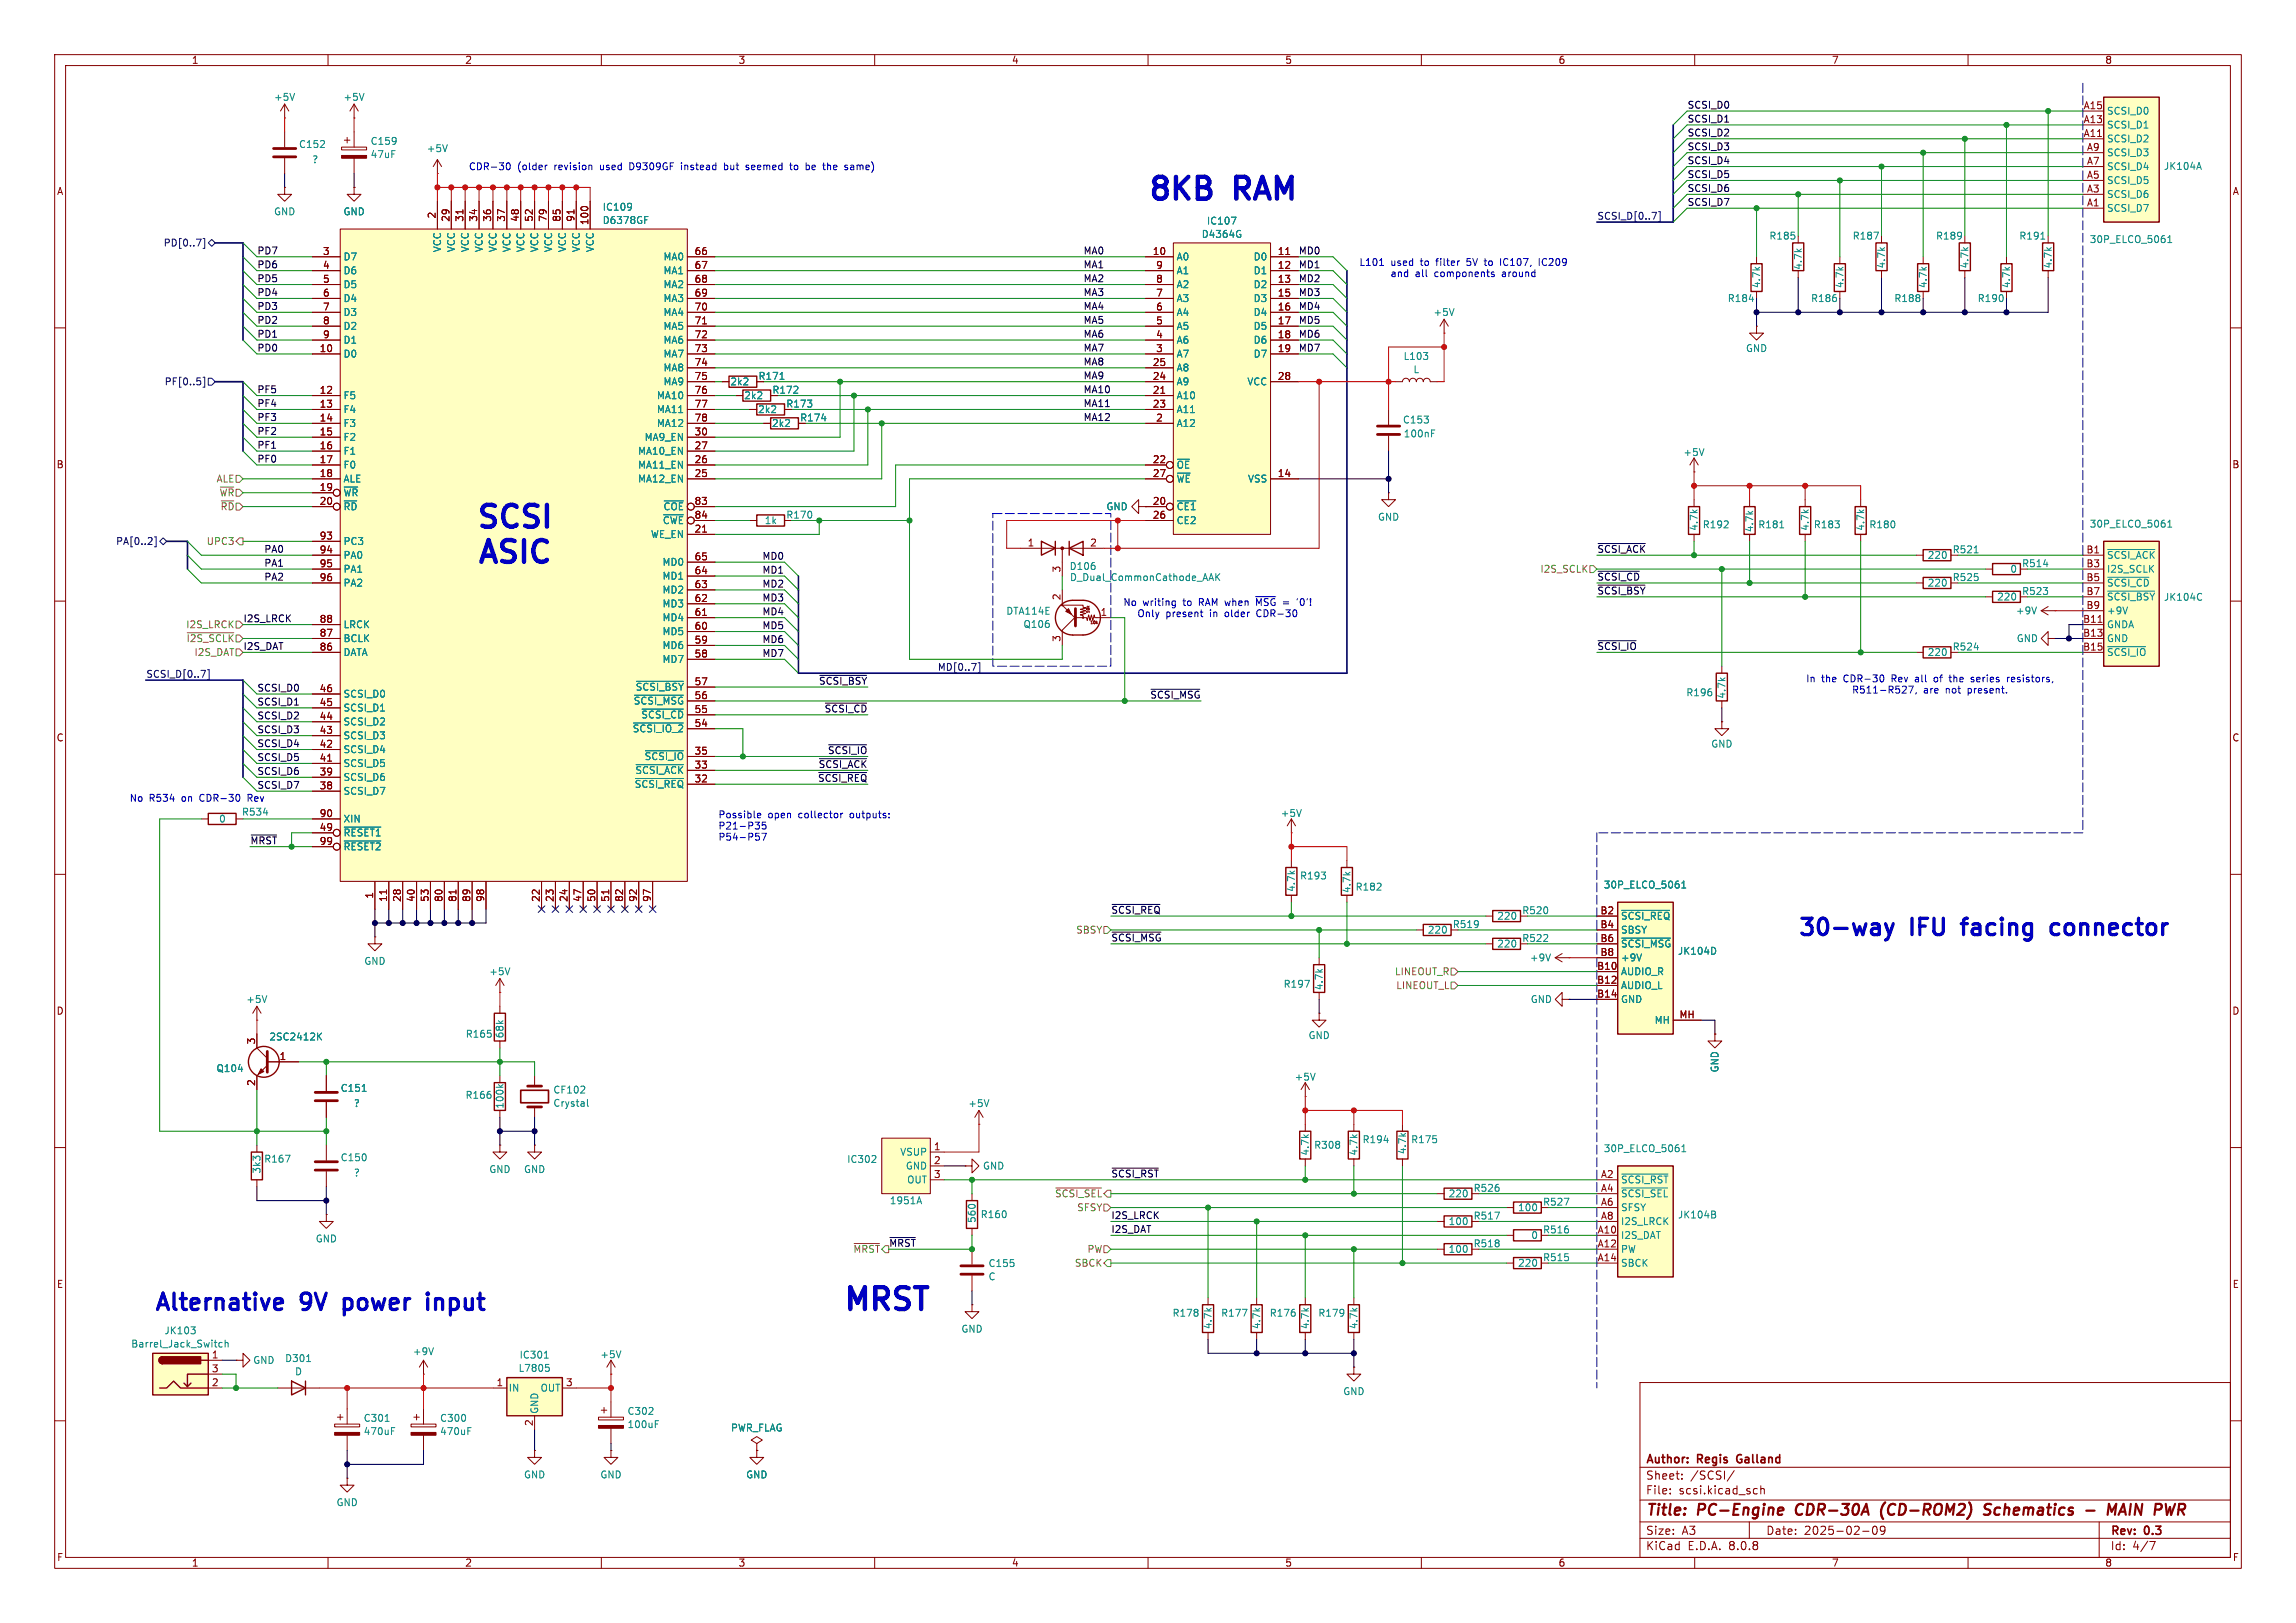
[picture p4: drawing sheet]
<svg xmlns="http://www.w3.org/2000/svg" width="420mm" height="297mm" viewBox="0 0 420 297" stroke-linecap="round" stroke-linejoin="round" font-family="sans-serif">
<defs><g id="words">
<g font-size="5.6" fill="#0000c2">
<text x="209.5" y="37.7">8KB</text>
<text x="226" y="37.7">RAM</text>
<text x="86.7" y="97.8">SCSI</text>
<text x="86.9" y="104.2">ASIC</text>
<text x="153.8" y="240.9">MRST</text>
</g>
<g font-size="4.2" fill="#0000c2">
<text x="328.6" y="172.1">30-way</text>
<text x="349.6" y="172.1">IFU</text>
<text x="360.3" y="172.1">facing</text>
<text x="377.6" y="172.1">connector</text>
<text x="27.9" y="240">Alternative</text>
<text x="55.1" y="240">9V</text>
<text x="64" y="240">power</text>
<text x="80.5" y="240">input</text>
</g>
<g font-size="2.8" fill="#840000">
<text x="301" y="277.9">Title:</text>
<text x="310.6" y="277.9">PC-Engine</text>
<text x="329.4" y="277.9">CDR-30A</text>
<text x="345.7" y="277.9">(CD-ROM2)</text>
<text x="365.4" y="277.9">Schematics</text>
<text x="389.6" y="277.9">MAIN</text>
<text x="399" y="277.9">PWR</text>
</g>
<g font-size="2.1" fill="#840000">
<text x="301" y="268.2">Author:</text>
<text x="310.6" y="268.2">Regis</text>
<text x="318.4" y="268.2">Galland</text>
<text x="301" y="273.7">File:</text>
<text x="301" y="271">Sheet:</text>
<text x="307.1" y="273.7">scsi.kicad_sch</text>
<text x="309.2" y="271">/SCSI/</text>
<text x="301" y="281.1">Size:</text>
<text x="307.6" y="281.1">A3</text>
<text x="323" y="281.1">Date:</text>
<text x="330" y="281.1">2025-02-09</text>
<text x="386" y="281.3">Rev:</text>
<text x="392.4" y="281.3">0.3</text>
<text x="301" y="283.9">KiCad</text>
<text x="308.7" y="283.9">E.D.A.</text>
<text x="316.3" y="283.9">8.0.8</text>
<text x="386" y="283.9">Id:</text>
<text x="390.1" y="283.9">4/7</text>
</g>
<g font-size="1.8" fill="#840000">
<text x="35" y="11.9">1</text>
<text x="85" y="11.9">2</text>
<text x="135" y="11.9">3</text>
<text x="185" y="11.9">4</text>
<text x="235" y="11.9">5</text>
<text x="285" y="11.9">6</text>
<text x="335" y="11.9">7</text>
<text x="385" y="11.9">8</text>
<text x="381" y="22.6">A13</text>
<text x="381" y="20.1">A15</text>
<text x="381" y="25.1">A11</text>
<text x="381.7" y="27.7">A9</text>
<text x="10.3" y="35.9">A</text>
<text x="381.7" y="35.3">A3</text>
<text x="381.7" y="32.8">A5</text>
<text x="381.7" y="30.2">A7</text>
<text x="408.3" y="35.9">A</text>
<text x="79.8" y="40.1" transform="rotate(-90 79.8 40.1)">2</text>
<text x="82.3" y="40.7" transform="rotate(-90 82.3 40.7)">29</text>
<text x="84.8" y="40.7" transform="rotate(-90 84.8 40.7)">31</text>
<text x="87.4" y="40.7" transform="rotate(-90 87.4 40.7)">34</text>
<text x="89.9" y="40.7" transform="rotate(-90 89.9 40.7)">36</text>
<text x="92.5" y="40.7" transform="rotate(-90 92.5 40.7)">37</text>
<text x="95" y="40.7" transform="rotate(-90 95 40.7)">48</text>
<text x="97.5" y="40.7" transform="rotate(-90 97.5 40.7)">52</text>
<text x="100.1" y="40.7" transform="rotate(-90 100.1 40.7)">79</text>
<text x="102.6" y="40.7" transform="rotate(-90 102.6 40.7)">85</text>
<text x="105.2" y="40.7" transform="rotate(-90 105.2 40.7)">91</text>
<text x="107.7" y="41.3" transform="rotate(-90 107.7 41.3)">100</text>
<text x="381.7" y="37.8">A1</text>
<text x="59" y="46.7">3</text>
<text x="127" y="46.7">66</text>
<text x="210.8" y="46.7">10</text>
<text x="233.6" y="46.7">11</text>
<text x="59" y="49.3">4</text>
<text x="59" y="51.8">5</text>
<text x="127" y="49.3">67</text>
<text x="127" y="51.8">68</text>
<text x="211.4" y="51.8">8</text>
<text x="211.4" y="49.3">9</text>
<text x="233.6" y="49.3">12</text>
<text x="233.6" y="51.8">13</text>
<text x="59" y="54.4">6</text>
<text x="59" y="56.9">7</text>
<text x="59" y="59.4">8</text>
<text x="127" y="54.4">69</text>
<text x="127" y="56.9">70</text>
<text x="127" y="59.4">71</text>
<text x="211.4" y="59.4">5</text>
<text x="211.4" y="56.9">6</text>
<text x="211.4" y="54.4">7</text>
<text x="233.6" y="54.4">15</text>
<text x="233.6" y="56.9">16</text>
<text x="233.6" y="59.4">17</text>
<text x="58.4" y="64.5">10</text>
<text x="59" y="62">9</text>
<text x="127" y="62">72</text>
<text x="127" y="64.5">73</text>
<text x="211.4" y="64.5">3</text>
<text x="211.4" y="62">4</text>
<text x="233.6" y="62">18</text>
<text x="233.6" y="64.5">19</text>
<text x="127" y="67.1">74</text>
<text x="127" y="69.6">75</text>
<text x="138.7" y="69.7">R171</text>
<text x="210.8" y="69.6">24</text>
<text x="210.8" y="67.1">25</text>
<text x="233.6" y="69.6">28</text>
<text x="58.4" y="72.1">12</text>
<text x="58.4" y="74.7">13</text>
<text x="58.4" y="77.2">14</text>
<text x="127" y="72.1">76</text>
<text x="127" y="74.7">77</text>
<text x="127" y="77.2">78</text>
<text x="141.2" y="72.2">R172</text>
<text x="143.7" y="74.8">R173</text>
<text x="146.3" y="77.3">R174</text>
<text x="210.8" y="72.1">21</text>
<text x="210.8" y="74.7">23</text>
<text x="211.4" y="77.2">2</text>
<text x="58.4" y="79.8">15</text>
<text x="58.4" y="82.3">16</text>
<text x="127" y="82.3">27</text>
<text x="127" y="79.8">30</text>
<text x="10.3" y="85.9">B</text>
<text x="58.4" y="84.8">17</text>
<text x="58.4" y="87.4">18</text>
<text x="58.4" y="89.9">19</text>
<text x="127" y="87.4">25</text>
<text x="127" y="84.8">26</text>
<text x="210.8" y="84.8">22</text>
<text x="210.8" y="87.4">27</text>
<text x="233.6" y="87.4">14</text>
<text x="408.2" y="85.9">B</text>
<text x="58.4" y="92.5">20</text>
<text x="127" y="92.5">83</text>
<text x="127" y="95">84</text>
<text x="210.8" y="92.5">20</text>
<text x="210.8" y="95">26</text>
<text x="58.4" y="98.8">93</text>
<text x="58.4" y="101.3">94</text>
<text x="127" y="97.5">21</text>
<text x="187.9" y="100.1">1</text>
<text x="199.3" y="100.1">2</text>
<text x="381.6" y="101.3">B1</text>
<text x="58.4" y="103.9">95</text>
<text x="58.4" y="106.4">96</text>
<text x="127" y="107.7">63</text>
<text x="127" y="105.2">64</text>
<text x="127" y="102.6">65</text>
<text x="194.1" y="104.8" transform="rotate(-90 194.1 104.8)">3</text>
<text x="381.6" y="103.9">B3</text>
<text x="381.6" y="106.4">B5</text>
<text x="127" y="112.8">61</text>
<text x="127" y="110.2">62</text>
<text x="194.1" y="109.9" transform="rotate(-90 194.1 109.9)">2</text>
<text x="201.2" y="112.8">1</text>
<text x="381.6" y="109">B7</text>
<text x="381.6" y="111.5">B9</text>
<text x="58.4" y="119.1">86</text>
<text x="58.4" y="116.6">87</text>
<text x="58.4" y="114">88</text>
<text x="127" y="117.9">59</text>
<text x="127" y="115.3">60</text>
<text x="194.1" y="117.5" transform="rotate(-90 194.1 117.5)">3</text>
<text x="381" y="114">B11</text>
<text x="381" y="116.6">B13</text>
<text x="381" y="119.1">B15</text>
<text x="127" y="125.5">57</text>
<text x="127" y="120.4">58</text>
<text x="58.4" y="131.8">44</text>
<text x="58.4" y="129.3">45</text>
<text x="58.4" y="126.7">46</text>
<text x="127" y="130.6">55</text>
<text x="127" y="128">56</text>
<text x="10.3" y="135.9">C</text>
<text x="58.4" y="136.9">42</text>
<text x="58.4" y="134.4">43</text>
<text x="127" y="133.1">54</text>
<text x="408.2" y="135.9">C</text>
<text x="58.4" y="142">39</text>
<text x="58.4" y="139.4">41</text>
<text x="127" y="143.3">32</text>
<text x="127" y="140.7">33</text>
<text x="127" y="138.2">35</text>
<text x="58.4" y="144.5">38</text>
<text x="58.4" y="149.6">90</text>
<text x="58.4" y="152.1">49</text>
<text x="58.4" y="154.7">99</text>
<text x="68.3" y="164.5" transform="rotate(-90 68.3 164.5)">1</text>
<text x="70.9" y="165.1" transform="rotate(-90 70.9 165.1)">11</text>
<text x="73.4" y="165.1" transform="rotate(-90 73.4 165.1)">28</text>
<text x="75.9" y="165.1" transform="rotate(-90 75.9 165.1)">40</text>
<text x="78.5" y="165.1" transform="rotate(-90 78.5 165.1)">53</text>
<text x="81" y="165.1" transform="rotate(-90 81 165.1)">80</text>
<text x="83.6" y="165.1" transform="rotate(-90 83.6 165.1)">81</text>
<text x="86.1" y="165.1" transform="rotate(-90 86.1 165.1)">89</text>
<text x="88.6" y="165.1" transform="rotate(-90 88.6 165.1)">98</text>
<text x="98.8" y="165.1" transform="rotate(-90 98.8 165.1)">22</text>
<text x="101.3" y="165.1" transform="rotate(-90 101.3 165.1)">23</text>
<text x="103.9" y="165.1" transform="rotate(-90 103.9 165.1)">24</text>
<text x="106.4" y="165.1" transform="rotate(-90 106.4 165.1)">47</text>
<text x="109" y="165.1" transform="rotate(-90 109 165.1)">50</text>
<text x="111.5" y="165.1" transform="rotate(-90 111.5 165.1)">51</text>
<text x="114" y="165.1" transform="rotate(-90 114 165.1)">82</text>
<text x="116.6" y="165.1" transform="rotate(-90 116.6 165.1)">92</text>
<text x="119.1" y="165.1" transform="rotate(-90 119.1 165.1)">97</text>
<text x="292.7" y="167.4">B2</text>
<text x="292.7" y="169.9">B4</text>
<text x="292.7" y="172.5">B6</text>
<text x="292.1" y="177.5">B10</text>
<text x="292.7" y="175">B8</text>
<text x="10.3" y="185.9">D</text>
<text x="292.1" y="180.1">B12</text>
<text x="292.1" y="182.6">B14</text>
<text x="408.2" y="185.9">D</text>
<text x="46.7" y="191.2" transform="rotate(-90 46.7 191.2)">3</text>
<text x="307.1" y="186.4">MH</text>
<text x="51" y="194.1">1</text>
<text x="46.7" y="198.8" transform="rotate(-90 46.7 198.8)">2</text>
<text x="170.7" y="210.6">1</text>
<text x="170.7" y="213.1">2</text>
<text x="170.7" y="215.6">3</text>
<text x="292.8" y="215.6">A2</text>
<text x="292.8" y="218.2">A4</text>
<text x="292.8" y="220.7">A6</text>
<text x="292.1" y="225.8">A10</text>
<text x="292.8" y="223.3">A8</text>
<text x="292.1" y="228.3">A12</text>
<text x="292.1" y="230.9">A14</text>
<text x="10.3" y="235.9">E</text>
<text x="408.3" y="235.9">E</text>
<text x="38.7" y="248.7">1</text>
<text x="38.7" y="251.2">3</text>
<text x="38.7" y="253.7">2</text>
<text x="90.7" y="253.7">1</text>
<text x="103.4" y="253.7">3</text>
<text x="97.5" y="261.1" transform="rotate(-90 97.5 261.1)">2</text>
<text x="10.3" y="285.9">F</text>
<text x="35" y="286.9">1</text>
<text x="85" y="286.9">2</text>
<text x="135" y="286.9">3</text>
<text x="185" y="286.9">4</text>
<text x="235" y="286.9">5</text>
<text x="285" y="286.9">6</text>
<text x="335" y="286.9">7</text>
<text x="385" y="286.9">8</text>
<text x="408.3" y="285.9">F</text>
</g>
<g font-size="1.8" fill="#008484">
<text x="50" y="18.6">+5V</text>
<text x="62.7" y="18.6">+5V</text>
<text x="385.3" y="23.7">SCSI_D1</text>
<text x="385.3" y="21.2">SCSI_D0</text>
<text x="54.6" y="27.3">C152</text>
<text x="67.7" y="26.7">C159</text>
<text x="67.7" y="29.1">47uF</text>
<text x="78" y="28">+5V</text>
<text x="385.3" y="26.3">SCSI_D2</text>
<text x="385.3" y="28.8">SCSI_D3</text>
<text x="57" y="30.1">?</text>
<text x="385.3" y="33.9">SCSI_D5</text>
<text x="385.3" y="31.3">SCSI_D4</text>
<text x="395.7" y="31.3">JK104A</text>
<text x="50" y="39.6">GND</text>
<text x="62.7" y="39.6">GND</text>
<text x="110.2" y="38.8">IC109</text>
<text x="110.2" y="41.2">D6378GF</text>
<text x="220.7" y="41.3">IC107</text>
<text x="385.3" y="39">SCSI_D7</text>
<text x="385.3" y="36.4">SCSI_D6</text>
<text x="62.7" y="47.9">D7</text>
<text x="80.9" y="46.2" transform="rotate(-90 80.9 46.2)">VCC</text>
<text x="83.4" y="46.2" transform="rotate(-90 83.4 46.2)">VCC</text>
<text x="86" y="46.2" transform="rotate(-90 86 46.2)">VCC</text>
<text x="88.5" y="46.2" transform="rotate(-90 88.5 46.2)">VCC</text>
<text x="91" y="46.2" transform="rotate(-90 91 46.2)">VCC</text>
<text x="93.6" y="46.2" transform="rotate(-90 93.6 46.2)">VCC</text>
<text x="96.1" y="46.2" transform="rotate(-90 96.1 46.2)">VCC</text>
<text x="98.7" y="46.2" transform="rotate(-90 98.7 46.2)">VCC</text>
<text x="101.2" y="46.2" transform="rotate(-90 101.2 46.2)">VCC</text>
<text x="103.7" y="46.2" transform="rotate(-90 103.7 46.2)">VCC</text>
<text x="106.3" y="46.2" transform="rotate(-90 106.3 46.2)">VCC</text>
<text x="108.8" y="46.2" transform="rotate(-90 108.8 46.2)">VCC</text>
<text x="121.3" y="47.9">MA0</text>
<text x="215.1" y="47.9">A0</text>
<text x="219.7" y="43.7">D4364G</text>
<text x="229.2" y="47.9">D0</text>
<text x="323.6" y="44">R185</text>
<text x="338.8" y="44">R187</text>
<text x="354" y="44">R189</text>
<text x="369.3" y="44">R191</text>
<text x="382.2" y="44.7">30P_ELCO_5061</text>
<text x="62.7" y="50.4">D6</text>
<text x="62.7" y="52.9">D5</text>
<text x="121.3" y="50.4">MA1</text>
<text x="121.3" y="52.9">MA2</text>
<text x="215.1" y="52.9">A2</text>
<text x="215.1" y="50.4">A1</text>
<text x="229.2" y="50.4">D1</text>
<text x="229.2" y="52.9">D2</text>
<text x="322.2" y="52.8" transform="rotate(-90 322.2 52.8)">4.7k</text>
<text x="329.8" y="49.5" transform="rotate(-90 329.8 49.5)">4.7k</text>
<text x="337.4" y="52.8" transform="rotate(-90 337.4 52.8)">4.7k</text>
<text x="345" y="49.2" transform="rotate(-90 345 49.2)">4.7k</text>
<text x="352.7" y="52.8" transform="rotate(-90 352.7 52.8)">4.7k</text>
<text x="360.3" y="49.2" transform="rotate(-90 360.3 49.2)">4.7k</text>
<text x="367.9" y="52.8" transform="rotate(-90 367.9 52.8)">4.7k</text>
<text x="375.5" y="49.2" transform="rotate(-90 375.5 49.2)">4.7k</text>
<text x="62.7" y="55.5">D4</text>
<text x="62.7" y="58">D3</text>
<text x="121.3" y="55.5">MA3</text>
<text x="121.3" y="58">MA4</text>
<text x="215.1" y="58">A4</text>
<text x="215.1" y="55.5">A3</text>
<text x="229.2" y="55.5">D3</text>
<text x="229.2" y="58">D4</text>
<text x="262.1" y="58">+5V</text>
<text x="315.9" y="55.5">R184</text>
<text x="331.2" y="55.5">R186</text>
<text x="346.4" y="55.5">R188</text>
<text x="361.7" y="55.5">R190</text>
<text x="62.7" y="65.6">D0</text>
<text x="62.7" y="60.6">D2</text>
<text x="62.7" y="63.1">D1</text>
<text x="121.3" y="60.6">MA5</text>
<text x="121.3" y="63.1">MA6</text>
<text x="121.3" y="65.6">MA7</text>
<text x="215.1" y="65.6">A7</text>
<text x="215.1" y="63.1">A6</text>
<text x="215.1" y="60.6">A5</text>
<text x="229.2" y="60.6">D5</text>
<text x="229.2" y="63.1">D6</text>
<text x="229.2" y="65.6">D7</text>
<text x="319.3" y="64.6">GND</text>
<text x="121.3" y="68.2">MA8</text>
<text x="121.3" y="70.7">MA9</text>
<text x="133.5" y="70.7">2k2</text>
<text x="215.1" y="70.7">A9</text>
<text x="215.1" y="68.2">A8</text>
<text x="228.1" y="70.7">VCC</text>
<text x="256.7" y="66.1">L103</text>
<text x="258.5" y="68.5">L</text>
<text x="62.7" y="73.3">F5</text>
<text x="62.7" y="75.8">F4</text>
<text x="120.1" y="73.3">MA10</text>
<text x="120.1" y="75.8">MA11</text>
<text x="136" y="73.3">2k2</text>
<text x="138.6" y="75.8">2k2</text>
<text x="215.1" y="73.3">A10</text>
<text x="215.1" y="75.8">A11</text>
<text x="256.5" y="77.7">C153</text>
<text x="62.7" y="78.3">F3</text>
<text x="62.7" y="80.9">F2</text>
<text x="62.7" y="83.4">F1</text>
<text x="116.6" y="83.4">MA10_EN</text>
<text x="117.8" y="80.9">MA9_EN</text>
<text x="120.1" y="78.3">MA12</text>
<text x="141.1" y="78.3">2k2</text>
<text x="215.1" y="78.3">A12</text>
<text x="256.7" y="80.2">100nF</text>
<text x="307.8" y="83.6">+5V</text>
<text x="62.7" y="86">F0</text>
<text x="62.7" y="88.5">ALE</text>
<text x="116.6" y="88.5">MA12_EN</text>
<text x="116.6" y="86">MA11_EN</text>
<text x="215.1" y="86">~{OE}</text>
<text x="215.1" y="88.5">~{WE}</text>
<text x="228.2" y="88.5">VSS</text>
<text x="62.7" y="91">~{WR}</text>
<text x="62.7" y="93.6">~{RD}</text>
<text x="121.3" y="93.6">~{COE}</text>
<text x="143.7" y="95.1">R170</text>
<text x="202.3" y="93.6">GND</text>
<text x="215.1" y="93.6">~{CE1}</text>
<text x="252" y="95.5">GND</text>
<text x="62.7" y="99.9">PC3</text>
<text x="119" y="98.7">WE_EN</text>
<text x="121.1" y="96.1">~{CWE}</text>
<text x="139.8" y="96.1">1k</text>
<text x="215.1" y="96.1">CE2</text>
<text x="310.7" y="97.2" transform="rotate(-90 310.7 97.2)">4.7k</text>
<text x="311.4" y="96.9">R192</text>
<text x="320.9" y="97.5" transform="rotate(-90 320.9 97.5)">4.7k</text>
<text x="321.5" y="96.9">R181</text>
<text x="331.1" y="97.2" transform="rotate(-90 331.1 97.2)">4.7k</text>
<text x="331.7" y="96.9">R183</text>
<text x="341.2" y="97.2" transform="rotate(-90 341.2 97.2)">4.7k</text>
<text x="341.9" y="96.9">R180</text>
<text x="357.1" y="101.4">R521</text>
<text x="382.2" y="96.7">30P_ELCO_5061</text>
<text x="62.7" y="102.5">PA0</text>
<text x="62.7" y="105">PA1</text>
<text x="62.7" y="107.5">PA2</text>
<text x="121.1" y="106.3">MD1</text>
<text x="121.1" y="103.7">MD0</text>
<text x="195.6" y="104.5">D106</text>
<text x="195.6" y="106.5">D_Dual_CommonCathode_AAK</text>
<text x="352.5" y="107.5">220</text>
<text x="352.5" y="102.5">220</text>
<text x="357.1" y="106.5">R525</text>
<text x="367.6" y="105">0</text>
<text x="369.8" y="104">R514</text>
<text x="385.3" y="102.5">~{SCSI_ACK}</text>
<text x="385.3" y="105">I2S_SCLK</text>
<text x="385.3" y="107.5">~{SCSI_CD}</text>
<text x="121.1" y="113.9">MD4</text>
<text x="121.1" y="111.4">MD3</text>
<text x="121.1" y="108.8">MD2</text>
<text x="184" y="112.7">DTA114E</text>
<text x="365.2" y="110.1">220</text>
<text x="368.7" y="112.6">+9V</text>
<text x="369.8" y="109.1">R523</text>
<text x="385.3" y="110.1">~{SCSI_BSY}JK104C</text>
<text x="385.3" y="112.6">+9V</text>
<text x="62.7" y="117.7">BCLK</text>
<text x="62.7" y="115.2">LRCK</text>
<text x="121.1" y="119">MD6</text>
<text x="121.1" y="116.4">MD5</text>
<text x="187.1" y="115.1">Q106</text>
<text x="357.1" y="119.2">R524</text>
<text x="368.8" y="117.7">GND</text>
<text x="385.3" y="115.2">GNDA</text>
<text x="385.3" y="117.7">GND</text>
<text x="62.7" y="120.2">DATA</text>
<text x="121.1" y="121.5">MD7</text>
<text x="352.5" y="120.2">220</text>
<text x="385.3" y="120.2">~{SCSI_IO}</text>
<text x="62.7" y="130.4">SCSI_D1</text>
<text x="62.7" y="127.9">SCSI_D0</text>
<text x="115.8" y="129.1">~{SCSI_MSG}</text>
<text x="116.2" y="126.6">~{SCSI_BSY}</text>
<text x="117.2" y="131.7">~{SCSI_CD}</text>
<text x="308.4" y="127.6">R196</text>
<text x="315.8" y="128" transform="rotate(-90 315.8 128)">4.7k</text>
<text x="62.7" y="135.5">SCSI_D3</text>
<text x="62.7" y="132.9">SCSI_D2</text>
<text x="115.6" y="134.2">~{SCSI_IO_2}</text>
<text x="312.9" y="137">GND</text>
<text x="62.7" y="143.1">SCSI_D6</text>
<text x="62.7" y="140.6">SCSI_D5</text>
<text x="62.7" y="138">SCSI_D4</text>
<text x="116.1" y="141.8">~{SCSI_ACK}</text>
<text x="117.8" y="139.3">~{SCSI_IO}</text>
<text x="44.2" y="149.5">R534</text>
<text x="62.7" y="145.6">SCSI_D7</text>
<text x="116" y="144.4">~{SCSI_REQ}</text>
<text x="234.2" y="149.7">+5V</text>
<text x="40" y="150.7">0</text>
<text x="62.7" y="153.3">~{RESET1}</text>
<text x="62.7" y="150.7">XIN</text>
<text x="62.7" y="155.8">~{RESET2}</text>
<text x="237.7" y="161.1">R193</text>
<text x="237.1" y="163.3" transform="rotate(-90 237.1 163.3)">4.7k</text>
<text x="247.2" y="163.5" transform="rotate(-90 247.2 163.5)">4.7k</text>
<text x="247.9" y="163.2">R182</text>
<text x="278.4" y="167.5">R520</text>
<text x="293.3" y="162.8">30P_ELCO_5061</text>
<text x="261.1" y="171">220</text>
<text x="265.7" y="170">R519</text>
<text x="273.8" y="173.6">220</text>
<text x="273.8" y="168.5">220</text>
<text x="278.4" y="172.6">R522</text>
<text x="296.4" y="168.5">~{SCSI_REQ}</text>
<text x="296.4" y="171">SBSY</text>
<text x="296.4" y="173.6">~{SCSI_MSG}</text>
<text x="66.5" y="176.8">GND</text>
<text x="89.4" y="178.7">+5V</text>
<text x="279.8" y="176.1">+9V</text>
<text x="296.4" y="178.7">AUDIO_R</text>
<text x="296.4" y="176.1">+9V</text>
<text x="306.8" y="174.9">JK104D</text>
<text x="45" y="183.7">+5V</text>
<text x="234.7" y="180.9">R197</text>
<text x="242.2" y="181.3" transform="rotate(-90 242.2 181.3)">4.7k</text>
<text x="279.9" y="183.7">GND</text>
<text x="296.4" y="181.2">AUDIO_L</text>
<text x="296.4" y="183.7">GND</text>
<text x="49.2" y="190.6">2SC2412K</text>
<text x="85.1" y="190.1">R165</text>
<text x="92.3" y="190.1" transform="rotate(-90 92.3 190.1)">68k</text>
<text x="239.3" y="190.3">GND</text>
<text x="302.6" y="187.6">MH</text>
<text x="39.5" y="196.4">Q104</text>
<text x="236.7" y="197.9">+5V</text>
<text x="314.6" y="196.3" transform="rotate(-90 314.6 196.3)">GND</text>
<text x="62.2" y="200">C151</text>
<text x="64.6" y="202.8">?</text>
<text x="85.1" y="201.3">R166</text>
<text x="92.3" y="203" transform="rotate(-90 92.3 203)">100k</text>
<text x="101.1" y="200.3">CF102</text>
<text x="101.1" y="202.7">Crystal</text>
<text x="177" y="202.8">+5V</text>
<text x="249.1" y="209.4">R194</text>
<text x="258" y="209.4">R175</text>
<text x="47.9" y="214.9" transform="rotate(-90 47.9 214.9)">3k3</text>
<text x="48.2" y="213">R167</text>
<text x="62.2" y="212.7">C150</text>
<text x="64.6" y="215.5">?</text>
<text x="89.4" y="214.9">GND</text>
<text x="95.8" y="214.9">GND</text>
<text x="154.9" y="213">IC302</text>
<text x="164.6" y="211.7">VSUP</text>
<text x="165.6" y="214.2">GND</text>
<text x="179.7" y="214.2">GND</text>
<text x="239.6" y="211.6" transform="rotate(-90 239.6 211.6)">4.7k</text>
<text x="240.3" y="210.4">R308</text>
<text x="248.5" y="211.6" transform="rotate(-90 248.5 211.6)">4.7k</text>
<text x="257.4" y="211.3" transform="rotate(-90 257.4 211.3)">4.7k</text>
<text x="293.3" y="211">30P_ELCO_5061</text>
<text x="162.7" y="220.6">1951A</text>
<text x="165.8" y="216.8">OUT</text>
<text x="264.9" y="219.3">220</text>
<text x="269.5" y="218.3">R526</text>
<text x="277.6" y="221.8">100</text>
<text x="282.2" y="220.8">R527</text>
<text x="296.4" y="216.8">~{SCSI_RST}</text>
<text x="296.4" y="219.3">~{SCSI_SEL}</text>
<text x="296.4" y="221.8">SFSY</text>
<text x="57.7" y="227.6">GND</text>
<text x="178.7" y="223.9" transform="rotate(-90 178.7 223.9)">560</text>
<text x="179.3" y="223.1">R160</text>
<text x="264.9" y="224.4">100</text>
<text x="269.5" y="223.4">R517</text>
<text x="280" y="226.9">0</text>
<text x="282.2" y="225.9">R516</text>
<text x="296.4" y="226.9">I2S_DAT</text>
<text x="296.4" y="224.4">I2S_LRCK</text>
<text x="306.8" y="223.2">JK104B</text>
<text x="180.7" y="232.1">C155</text>
<text x="264.9" y="229.5">100</text>
<text x="269.5" y="228.4">R518</text>
<text x="277.6" y="232">220</text>
<text x="282.2" y="231">R515</text>
<text x="296.4" y="229.5">PW</text>
<text x="296.4" y="232">SBCK</text>
<text x="180.7" y="234.5">C</text>
<text x="30" y="244.4">JK103</text>
<text x="175.8" y="244.1">GND</text>
<text x="214.4" y="241.1">R178</text>
<text x="221.8" y="243.3" transform="rotate(-90 221.8 243.3)">4.7k</text>
<text x="223.3" y="241.1">R177</text>
<text x="230.7" y="243.3" transform="rotate(-90 230.7 243.3)">4.7k</text>
<text x="232.2" y="241.1">R176</text>
<text x="239.6" y="243.3" transform="rotate(-90 239.6 243.3)">4.7k</text>
<text x="241.1" y="241.1">R179</text>
<text x="248.5" y="243.3" transform="rotate(-90 248.5 243.3)">4.7k</text>
<text x="23.9" y="246.8">Barrel_Jack_Switch</text>
<text x="46.2" y="249.8">GND</text>
<text x="52.1" y="249.4">D301</text>
<text x="53.9" y="251.9">D</text>
<text x="75.4" y="248.2">+9V</text>
<text x="94.8" y="251.2">L7805</text>
<text x="94.9" y="248.8">IC301</text>
<text x="109.7" y="248.7">+5V</text>
<text x="93" y="254.9">IN</text>
<text x="98.8" y="254.9">OUT</text>
<text x="245.6" y="255.5">GND</text>
<text x="66.4" y="260.4">C301</text>
<text x="66.4" y="262.8">470uF</text>
<text x="80.4" y="260.4">C300</text>
<text x="80.4" y="262.8">470uF</text>
<text x="98.7" y="258.8" transform="rotate(-90 98.7 258.8)">GND</text>
<text x="114.7" y="259.1">C302</text>
<text x="114.7" y="261.5">100uF</text>
<text x="133.6" y="262.2">PWR_FLAG</text>
<text x="61.5" y="275.8">GND</text>
<text x="95.8" y="270.7">GND</text>
<text x="109.7" y="270.7">GND</text>
<text x="136.4" y="270.7">GND</text>
</g>
<g font-size="1.8">
<text x="308.6" y="22.5">SCSI_D1</text>
<text x="308.6" y="20">SCSI_D0</text>
<text x="308.6" y="25.1">SCSI_D2</text>
<text x="308.6" y="27.6">SCSI_D3</text>
<text x="308.6" y="30.1">SCSI_D4</text>
<text x="308.6" y="32.7">SCSI_D5</text>
<text x="308.6" y="35.2">SCSI_D6</text>
<text x="308.6" y="37.8">SCSI_D7</text>
<text x="47" y="46.6">PD7</text>
<text x="198.1" y="46.6">MA0</text>
<text x="237.5" y="46.6">MD0</text>
<text x="47" y="49.2">PD6</text>
<text x="47" y="51.7">PD5</text>
<text x="198.1" y="51.7">MA2</text>
<text x="198.1" y="49.2">MA1</text>
<text x="237.5" y="49.2">MD1</text>
<text x="237.5" y="51.7">MD2</text>
<text x="47" y="56.8">PD3</text>
<text x="47" y="54.3">PD4</text>
<text x="47" y="59.3">PD2</text>
<text x="198.1" y="56.8">MA4</text>
<text x="198.1" y="59.3">MA5</text>
<text x="198.1" y="54.3">MA3</text>
<text x="237.5" y="56.8">MD4</text>
<text x="237.5" y="54.3">MD3</text>
<text x="237.5" y="59.3">MD5</text>
<text x="47" y="64.4">PD0</text>
<text x="47" y="61.9">PD1</text>
<text x="198.1" y="64.4">MA7</text>
<text x="198.1" y="61.9">MA6</text>
<text x="237.5" y="64.4">MD7</text>
<text x="237.5" y="61.9">MD6</text>
<text x="198.1" y="67">MA8</text>
<text x="198.1" y="69.5">MA9</text>
<text x="47" y="77.1">PF3</text>
<text x="47" y="74.6">PF4</text>
<text x="47" y="72">PF5</text>
<text x="198.1" y="74.6">MA11</text>
<text x="198.1" y="77.1">MA12</text>
<text x="198.1" y="72">MA10</text>
<text x="47" y="82.2">PF1</text>
<text x="47" y="79.7">PF2</text>
<text x="47" y="84.7">PF0</text>
<text x="48.3" y="101.3">PA0</text>
<text x="292.1" y="101.3">~{SCSI_ACK}</text>
<text x="48.3" y="103.8">PA1</text>
<text x="48.3" y="106.3">PA2</text>
<text x="139.4" y="107.6">MD2</text>
<text x="139.4" y="105.1">MD1</text>
<text x="139.4" y="102.5">MD0</text>
<text x="292.1" y="106.3">~{SCSI_CD}</text>
<text x="44.4" y="114">I2S_LRCK</text>
<text x="139.4" y="112.7">MD4</text>
<text x="139.4" y="110.1">MD3</text>
<text x="292.1" y="108.9">~{SCSI_BSY}</text>
<text x="44.4" y="119">I2S_DAT</text>
<text x="139.4" y="115.2">MD5</text>
<text x="139.4" y="117.8">MD6</text>
<text x="292.1" y="119">~{SCSI_IO}</text>
<text x="139.4" y="120.3">MD7</text>
<text x="149.7" y="125.4">~{SCSI_BSY}</text>
<text x="47" y="129.2">SCSI_D1</text>
<text x="47" y="131.7">SCSI_D2</text>
<text x="47" y="126.7">SCSI_D0</text>
<text x="150.7" y="130.5">~{SCSI_CD}</text>
<text x="210.3" y="127.9">~{SCSI_MSG}</text>
<text x="47" y="134.3">SCSI_D3</text>
<text x="47" y="136.8">SCSI_D4</text>
<text x="47" y="139.4">SCSI_D5</text>
<text x="47" y="141.9">SCSI_D6</text>
<text x="149.5" y="143.2">~{SCSI_REQ}</text>
<text x="149.7" y="140.6">~{SCSI_ACK}</text>
<text x="151.4" y="138.1">~{SCSI_IO}</text>
<text x="47" y="144.4">SCSI_D7</text>
<text x="45.7" y="154.6">~{MRST}</text>
<text x="203.2" y="167.3">~{SCSI_REQ}</text>
<text x="203.2" y="172.4">~{SCSI_MSG}</text>
<text x="203.2" y="215.6">~{SCSI_RST}</text>
<text x="203.2" y="225.7">I2S_DAT</text>
<text x="203.2" y="223.2">I2S_LRCK</text>
<text x="162.6" y="228.3">~{MRST}</text>
</g>
<g font-size="1.8" fill="#0000c2">
<text x="85.7" y="31.3">CDR-30</text>
<text x="94.6" y="31.3">(older</text>
<text x="101.5" y="31.3">revision</text>
<text x="110" y="31.3">used</text>
<text x="115.6" y="31.3">D9309GF</text>
<text x="125.3" y="31.3">instead</text>
<text x="133.3" y="31.3">but</text>
<text x="137.5" y="31.3">seemed</text>
<text x="145.8" y="31.3">to</text>
<text x="148.9" y="31.3">be</text>
<text x="152.3" y="31.3">the</text>
<text x="156.4" y="31.3">same)</text>
<text x="248.6" y="48.9">L101</text>
<text x="254.2" y="50.9">and</text>
<text x="254.4" y="48.9">used</text>
<text x="258.9" y="50.9">all</text>
<text x="260" y="48.9">to</text>
<text x="262.5" y="50.9">components</text>
<text x="263" y="48.9">filter</text>
<text x="268.8" y="48.9">5V</text>
<text x="272.3" y="48.9">to</text>
<text x="275.1" y="50.9">around</text>
<text x="275.3" y="48.9">IC107,</text>
<text x="282.6" y="48.9">IC209</text>
<text x="205.4" y="111.1">No</text>
<text x="208" y="113.1">Only</text>
<text x="209" y="111.1">writing</text>
<text x="213.2" y="113.1">present</text>
<text x="216.6" y="111.1">to</text>
<text x="219.6" y="111.1">RAM when</text>
<text x="221.4" y="113.1">in</text>
<text x="224.4" y="113.1">older</text>
<text x="230.4" y="113.1">CDR-30</text>
<text x="230.5" y="111.1">~{MSG}</text>
<text x="238.3" y="111.1">'0'!</text>
<text x="330.3" y="125.1">In</text>
<text x="333.2" y="125.1">the</text>
<text x="337.3" y="125.1">CDR-30</text>
<text x="346.3" y="125.1">Rev</text>
<text x="350.8" y="125.1">all</text>
<text x="354.5" y="125.1">of</text>
<text x="357.5" y="125.1">the</text>
<text x="361.6" y="125.1">series</text>
<text x="368.4" y="125.1">resistors,</text>
<text x="338.7" y="127.1">R511-R527,</text>
<text x="351.8" y="127.1">are</text>
<text x="356" y="127.1">not</text>
<text x="360.2" y="127.1">present.</text>
<text x="23.6" y="146.9">No</text>
<text x="27.3" y="146.9">R534</text>
<text x="33.3" y="146.9">on</text>
<text x="36.8" y="146.9">CDR-30</text>
<text x="45.8" y="146.9">Rev</text>
<text x="131.3" y="150">Possible</text>
<text x="140.5" y="150">open</text>
<text x="146.2" y="150">collector</text>
<text x="155.8" y="150">outputs:</text>
<text x="131.3" y="152">P21-P35</text>
<text x="131.3" y="154">P54-P57</text>
</g>
<g font-size="1.8" fill="#000084">
<text x="292.1" y="40.3">SCSI_D[0..7]</text>
<text x="29.8" y="45.3">PD[0..7]</text>
<text x="30" y="70.7">PF[0..5]</text>
<text x="21.1" y="99.9">PA[0..2]</text>
<text x="26.7" y="124.1">SCSI_D[0..7]</text>
<text x="171.4" y="122.8">MD[0..7]</text>
</g>
<g font-size="1.8" fill="#848400">
<text x="39.5" y="88.5">ALE</text>
<text x="40.1" y="91">~{WR}</text>
<text x="40.2" y="93.6">~{RD}</text>
<text x="37.7" y="99.9">UPC3</text>
<text x="281.7" y="105">I2S_SCLK</text>
<text x="34" y="115.2">I2S_LRCK</text>
<text x="34" y="117.7">~{I2S_SCLK}</text>
<text x="35.5" y="120.2">I2S_DAT</text>
<text x="196.8" y="171">SBSY</text>
<text x="255.1" y="178.7">LINEOUT_R</text>
<text x="255.3" y="181.2">LINEOUT_L</text>
<text x="192.9" y="219.3">~{SCSI_SEL}</text>
<text x="196.9" y="221.8">SFSY</text>
<text x="156" y="229.5">~{MRST}</text>
<text x="196.5" y="232">SBCK</text>
<text x="198.8" y="229.5">PW</text>
</g>
<g font-size=".7" fill="#840000">
<text x="199.5" y="112.4" transform="rotate(-90 199.5 112.4)">10k</text>
<text x="199.3" y="114.4">10k</text>
</g>
</g></defs>
<g fill="none" stroke="#840000" stroke-width=".18">
<path d="M10 10h400v277h-400zM12 12h396v273h-396zM60 10v2M110 10v2M160 10v2M210 10v2M260 10v2M310 10v2M360 10v2M336.5 47v1.3M336.5 53.3v1.3M344.2 43.2v1.3"/>
<path d="M344.2 49.5v1.3M351.8 47v1.3M351.8 53.3v1.3M367 47v1.3M367 53.3v1.3M374.6 43.2v1.3M374.6 49.5v1.3M10 60h2M408 60h2M340.4 91.4v1.3M340.4 97.8v1.3M10 110h2"/>
<path d="M408 110h2M10 160h2M408 160h2M91.4 184.2v1.2M91.4 190.5v1.3M97.8 196.9v1.9M10 210h2M97.8 202.6v1.9M408 210h2M300 253h108v32h-108zM10 260h2M300 278.5h108"/>
<path d="M300 274.5h108M300 268.5h108M305.5 273.2v.2M305.5 272.5v.1M307.7 270.5v.2M307.7 269.8v.1M317.2 269.1l-1.3 1.9M320 278.5v3M321 272.4l.4 .1M321.4 273.3l-.4 .1M322.1 272.5l.2-.1 .4 .1v.9M322.1 271.9v1.5"/>
<path d="M342.7 279.4l.2-.1a.8 .8 0 0 1 .5 .7 .8 .8 0 0 1-.5 .8l-.2-.2-.2-.4zM344.8 279.9l-.3 .3h-.3l-.3-.3 .2-.5 .4-.1 .2 .1a.99 .99 0 0 1-.3 1.4h-.3M384 278.5v6.5M408 260h2M60 285v2M110 285v2M160 285v2M210 285v2M260 285v2M300 281.5h108M310 285v2M340.7 280.2h1.2"/>
<path d="M360 285v2M393.2 282.1h1l-.6 1.5"/>
</g>
<path d="M325.6 275.9l.6 .1v.3l-1 .2M326 277.1l-.6 .1M328.8 275.5a1.27 1.27 0 0 0 0 1.6M344.9 274.9a2.35 2.35 0 0 0-.4 3.1M364.2 275.3a.85 .85 0 0 0-1 .1 .45 .45 0 0 0 .2 .8l.3 .1a.49 .49 0 0 1 .4 .5 .49 .49 0 0 1-.5 .4l-.7-.1M381.6 276.4h1.5M385.5 277.2l.3-2 .5 1.4 .8-1.4-.2 2M387.5 277.2l.9-2 .5 2M387.8 276.6h.9" fill="none" stroke="#840000" stroke-width=".4"/>
<path d="M95.2 199.5h5.1v2.3h-5.1zM317.8 266.4l-.1 .4 .1 .7" fill="none" stroke="#840000" stroke-width=".3"/>
<path d="M335.5 48.3h2.1v5h-2.1zM343.2 44.5h2v5h-2zM350.8 48.3h2v5h-2zM366 48.3h2v5h-2zM373.6 44.5h2.1v5h-2.1zM339.3 92.7h2.1v5.1h-2.1zM90.4 185.4h2.1v5.1h-2.1z" fill="none" stroke="#840000" stroke-width=".25"/>
<path d="M96.5 198.8h2.6M96.5 202.6h2.6" fill="none" stroke="#840000" stroke-width=".51"/>
<path d="M342.8 42.5h.8l-.5 1.3M373.3 43.8h.7M106.9 198.9v.4M106.2 200h.8M107.5 201.2v1.1l.1 .2" fill="none" stroke="#008484" stroke-width=".18"/>
<path d="M384.8 17.8h10.2v22.8h-10.2z" fill="#ffffc2"/>
<g fill="none" stroke="#840000" stroke-width=".25">
<path d="M384.8 17.8h10.2v22.8h-10.2zM327.9 44.5h2v5h-2zM358.4 44.5h2v5h-2zM190.5 99.1l2.5 1.2-2.5 1.3zM193 99.1v2.5M195.6 99.1v2.5M319 92.7h2.1v5.1h-2.1zM329.2 92.7h2v5.1h-2zM194 110.8a3.2 3.2 0 0 1 2.2-.9h1.9a3.2 3.2 0 0 1 3.2 3.1 3.2 3.2 0 0 1-3.2 3.2h-1.9a3.2 3.2 0 0 1-2.9-2 3.2 3.2 0 0 1 .7-3.4zM195.6 100.3l2.5-1.2v2.5zM351.8 105.7h5.1v2h-5.1zM351.8 100.6h5.1v2h-5.1z"/>
<path d="M351.8 118.4h5.1v2h-5.1zM364.5 103.1h5.1v2.1h-5.1zM364.5 108.2h5.1v2h-5.1zM313.9 123.2h2.1v5.1h-2.1zM240.3 176.5h2v5.1h-2zM90.4 198.1h2.1v5.1h-2.1z"/>
</g>
<g fill="none" stroke="#840000" stroke-width=".18">
<path d="M381 38.1h3.8M381 25.4h3.8M381 22.9h3.8M381 20.3h3.8M381 35.6h3.8M381 33h3.8M381 30.5h3.8M381 27.9h3.8M328.9 43.2v1.3M328.9 49.5v1.3M359.4 43.2v1.3M359.4 49.5v1.3"/>
<path d="M254 74.9v2.8M254 79.8v2.8M255.3 69.9h1.2a.64 .64 0 0 1 .7-.7 .64 .64 0 0 1 .6 .7 .64 .64 0 0 1 .6-.7 .64 .64 0 0 1 .7 .7 .64 .64 0 0 1 .6-.7 .64 .64 0 0 1 .6 .7 .64 .64 0 0 1 .7-.7 .64 .64 0 0 1 .6 .7h1.3M208.3 92.7v-1.3l-1.3 1.3 1.3 1.3v-1.3h1.2M209.5 92.7h.1M254 90.2v1.2h1.3l-1.3 1.3-1.3-1.3h1.3M254 90.2h.1M320 91.4v1.3M320 97.8v1.3M330.2 91.4v1.3M330.2 97.8v1.3M186.7 100.3h15.2"/>
<path d="M194.3 100.3v5.1M194.3 108v2.5M196.8 113h2l.1 .5 .2-1 .3 1 .2-1 .3 1 .3-1 .1 .5h2.9M196.8 112.8l-2.5 2.5v2.8M198.1 113v-.4l-.5-.1 1-.2-1-.3 1-.2-1-.3 1-.2-.5-.2v-.4h-3.8l2.5 2.6M198.7 111.1h.5M198.8 111.4v.1M198.9 110.9l.2 .2M199.2 112h-.4M199.2 110.9l-.2 .2M199.7 113.7v.4M200.1 113.7h.2"/>
<path d="M200.6 113.6v.5M200.6 114l.1 .1M200.7 113.8l-.1 .2M350.5 106.7h1.3M350.5 101.6h1.3M350.5 119.4h1.3M363.2 104.1h1.3M363.2 109.2h1.3M373.4 111.8l1.2 .7M373.4 111.8h2.5M374.6 116.8v1.3l-1.2-1.3 1.2-1.2v1.2h1.3M374.6 111l-1.2 .8"/>
<path d="M375.9 116.8h.1M375.9 111.8h.1M315 132.1v1.3h1.2l-1.2 1.2-1.3-1.2h1.3M315 132.1h.1M315 121.9v1.3M315 128.3v1.2M241.3 175.3v1.2M91.4 196.9v1.2M241.3 181.6v1.3M91.4 203.2v1.3"/>
<circle cx="194.3" cy="110.7" r=".13"/>
<circle cx="198.1" cy="113" r=".13"/>
</g>
<g fill="none" stroke="#008484" stroke-width=".18">
<path d="M402 30.6h.6M402.3 29.7l.4 1.3M396.5 44.4h.8M396.5 43.5l.4-.4v1.3M260.4 64.5h.8l-.5 .5M261.1 65.1v.6M261.9 79.3h.4M261.9 78.7h.6M325.6 96.6h.7M221.1 106.2l.5-1.2 .4 1.2M221.3 105.9h.6M222.4 105v1.2"/>
<path d="M222.6 105.5l.5 .7M223.1 105l-.7 .7M361.1 101.2h.8M361.1 118.5h.8M372.5 111.1l-.4 1.2M373.8 103.3h.8M238.7 179.4h.8l-.5 1.3M91.2 198.5l.5 .5M92 198.5l-.5 .3"/>
</g>
<path d="M252 79.5h4M252 78h4" fill="none" stroke="#840000" stroke-width=".51"/>
<path d="M196.7 111.4v3.2z" fill="#840000" stroke="#840000" stroke-width=".51"/>
<g fill="#840000" stroke="#840000" stroke-width=".18">
<path d="M194.9 111.9l.6-.5 .5 1z"/>
<circle cx="194.3" cy="100.3" r=".25"/>
</g>
<path d="M214.6 44.5h17.8v53.3h-17.8z" fill="#ffffc2"/>
<g fill="none" stroke="#840000" stroke-width=".18">
<path d="M209.5 47h5.1M209.5 49.5h5.1M209.5 52.1h5.1M209.5 54.6h5.1M209.5 57.2h5.1M209.5 59.7h5.1M214.6 44.5h17.8v53.3h-17.8zM232.4 47h5.1M232.4 49.5h5.1M232.4 52.1h5.1M232.4 54.6h5.1M232.4 57.2h5.1"/>
<path d="M232.4 59.7h5.1M235.2 46.6h.7M264.2 58.4l-.8 1.3M264.2 58.4v2.6M264.2 58.4l.7 1.3M132.1 69.9h1.2M134.6 72.4h1.3M137.2 74.9h1.2M209.5 62.2h5.1M209.5 64.8h5.1M209.5 77.5h5.1M209.5 72.4h5.1"/>
<path d="M209.5 74.9h5.1M209.5 69.9h5.1M209.5 67.3h5.1M212.3 72h.8M232.4 62.2h5.1M232.4 64.8h5.1M232.4 69.9h5.1M264.2 61h.1M209.5 87.6h3.9M209.5 92.7h3.9M209.5 85.1h3.9M209.5 95.3h5.1"/>
<path d="M232.4 87.6h5.1M236.2 152.4h.1M236.2 149.9v2.5M236.2 157.5v1.3M236.2 149.9l-.7 1.2M236.2 149.9l.8 1.2M236.2 163.8v1.3M238.8 198.1v2.6M238.8 198.1l-.8 1.3M238.8 198.1l.7 1.3M241.3 185.4v1.3h1.3l-1.3 1.3-1.3-1.3h1.3M241.3 185.4h.1"/>
<path d="M91.4 209.6v1.2h1.3l-1.3 1.3-1.2-1.3h1.2M91.4 209.6h.1M97.8 209.6v1.2h1.3l-1.3 1.3-1.3-1.3h1.3M97.8 209.6h.1M238.8 200.7h.1M238.8 205.7v1.3M238.8 212.1v1.3M177.8 238.8v1.2h1.3l-1.3 1.3-1.3-1.3h1.3M177.8 238.8h.1M221 237.5v1.3M229.9 237.5v1.3M238.8 237.5v1.3"/>
<path d="M247.6 237.5v1.3M111.8 251.5h.1M111.8 248.9l-.8 1.3M111.8 248.9v2.6M111.8 248.9l.7 1.3M221 243.8v1.3M229.9 243.8v1.3M238.8 243.8v1.3M247.6 250.2v1.3h-1.2l1.2 1.2 1.3-1.2h-1.3M247.6 250.2h.1M247.6 243.8v1.3"/>
<circle cx="214" cy="85.1" r=".63"/>
<circle cx="214" cy="92.7" r=".63"/>
<circle cx="214" cy="87.6" r=".63"/>
</g>
<path d="M225.2 39.7h.9l-.6 1.3M226.7 42.9h.3v.4l-.3 .1M226.8 42.2h.1M266 56.5l-.4 1.2M142.7 69.4h.7M215.4 91.7h3.3M238 148.1l-.4 1.3M240.6 196.4l-.4 1.3M227.2 239.6h.9l-.5 1.3M113.6 247.2l-.4 1.3" fill="none" stroke="#008484" stroke-width=".18"/>
<path d="M133.3 68.8h5.1v2.1h-5.1zM135.9 71.4h5.1v2h-5.1zM138.4 73.9h5.1v2h-5.1zM235.2 158.8h2v5h-2zM237.7 207h2.1v5.1h-2.1zM220 238.8h2v5h-2zM228.9 238.8h2v5h-2zM237.7 238.8h2.1v5h-2.1zM246.6 238.8h2.1v5h-2.1z" fill="none" stroke="#840000" stroke-width=".25"/>
<path d="M161.3 208.3h8.9v10.1h-8.9z" fill="#ffffc2"/>
<g fill="none" stroke="#840000" stroke-width=".18">
<path d="M91.4 179.1l-.7 1.2M91.4 179.1v2.5M91.4 179.1l.8 1.2M91.4 181.6h.1M161.3 208.3h8.9v10.1h-8.9zM170.2 210.8h2.5M170.2 213.4h2.5M170.2 215.9h2.5M275.6 221h1.3M109.5 259.3h4.5v.5h-4.5zM110 258.1h1M110.5 257.6v1"/>
<path d="M111.8 256.5v2.8M111.8 265.4v1.3h1.2l-1.2 1.3-1.3-1.3h1.3M111.8 265.4h.1M111.8 261.4v2.8M138.4 264.2l1-.7-1-.6-1 .6 1 .7v1.2M138.4 265.4h.1"/>
</g>
<path d="M93.3 177.1l-.5 1.3M160.1 211.5l.1 .2v.3l-.8 .7h.8M167.9 219.9h.6M168.2 219l.4 1.3M286.1 219.3h.9l-.6 1.2M119.9 260h.6M119.9 260.6h.4" fill="none" stroke="#008484" stroke-width=".18"/>
<path d="M276.9 220h5v2h-5z" fill="none" stroke="#840000" stroke-width=".25"/>
<path d="M109.5 260.9h4.5v.5h-4.5z" fill="#840000" stroke="#840000" stroke-width=".18"/>
<path d="M62.2 41.9h63.5v119.4h-63.5z" fill="#ffffc2"/>
<g fill="none" stroke="#840000" stroke-width=".18">
<path d="M80 36.8v5.1M82.5 36.8v5.1M84.7 38.4v.7M85.1 36.8v5.1M87.6 36.8v5.1M90.2 36.8v5.1M92.7 36.8v5.1M95.2 36.8v5.1M97.8 36.8v5.1M100.3 36.8v5.1M102.9 36.8v5.1M105 38.4v.7"/>
<path d="M105.4 36.8v5.1M107.9 36.8v5.1M57.1 47h5.1M57.1 49.5h5.1M57.1 52.1h5.1M57.1 54.6h5.1M57.1 57.2h5.1M57.1 59.7h5.1M62.2 41.9h63.5v119.4h-63.5zM125.7 47h5.1M125.7 49.5h5.1M125.7 52.1h5.1"/>
<path d="M125.7 54.6h5.1M125.7 57.2h5.1M125.7 59.7h5.1M128.5 59.3h.7M57.1 64.8h5.1M57.1 72.4h5.1M57.1 74.9h5.1M57.1 77.5h5.1M57.1 62.2h5.1M125.7 64.8h5.1M125.7 72.4h5.1M125.7 74.9h5.1"/>
<path d="M125.7 77.5h5.1M125.7 62.2h5.1M125.7 67.3h5.1M125.7 69.9h5.1M57.1 80h5.1M57.1 82.6h5.1M57.1 85.1h5.1M57.1 87.6h5.1M57.1 90.2h3.9M57.1 92.7h3.9M57.1 99.1h5.1M125.7 80h5.1"/>
<path d="M125.7 82.6h5.1M125.7 85.1h5.1M125.7 87.6h5.1M125.7 97.8h5.1M127 92.7h3.8M127 95.3h3.8M128.5 97.4h.7M57.1 119.4h5.1M57.1 116.8h5.1M57.1 114.3h5.1M57.1 101.6h5.1M57.1 104.1h5.1"/>
<path d="M57.1 106.7h5.1M125.7 118.1h5.1M125.7 115.6h5.1M125.7 113h5.1M125.7 110.5h5.1M125.7 108h5.1M125.7 105.4h5.1M125.7 102.9h5.1M128.5 112.6h.7M57.1 139.7h5.1M57.1 137.2h5.1M57.1 134.6h5.1"/>
<path d="M57.1 132.1h5.1M57.1 129.5h5.1M57.1 127h5.1M59.9 139.3h.8M125.7 138.4h5.1M125.7 133.4h5.1M125.7 130.8h5.1M125.7 128.3h5.1M125.7 125.7h5.1M125.7 120.7h5.1M36.8 149.9h1.3M43.2 149.9h1.2"/>
<path d="M57.1 144.8h5.1M57.1 142.2h5.1M57.1 152.4h3.9M57.1 149.9h5.1M57.1 154.9h3.9M125.7 143.5h5.1M125.7 141h5.1M246.4 157.5v1.3M68.6 161.3v5.1M70.7 162.9v.7M71.1 161.3v5.1M73.7 161.3v5.1"/>
<path d="M76.2 161.3v5.1M78.7 161.3v5.1M81.3 161.3v5.1M83.4 162.9v.7M83.8 161.3v5.1M86.4 161.3v5.1M88.9 161.3v5.1M99.1 161.3v5.1M101.6 161.3v5.1M104.1 161.3v5.1M106.7 161.3v5.1M109.2 161.3v5.1"/>
<path d="M111.3 162.9v.7M111.8 161.3v5.1M114.3 161.3v5.1M116.8 161.3v5.1M119.4 161.3v5.1M246.4 163.8v1.3M259.1 170.2h1.2M271.8 172.7h1.2M271.8 167.6h1.2M284.5 175.3l1.2 .7M284.5 175.3h2.5M285.7 174.5l-1.2 .8"/>
<path d="M287 175.3h.1M47 186.7h.1M47 184.2l-.8 1.2M47 184.2v2.5M47 189.2v2.6l1.9 1.9M47 184.2l.8 1.2M48.9 194.9l-1.9 2v2.5M48.9 194.3h5.7M285.7 182.9v1.3l-1.2-1.3 1.2-1.3v1.3h1.3M287 182.9h.1M247.6 205.7v1.3M247.6 212.1v1.3"/>
<path d="M256.5 205.7v1.3M256.5 212.1v1.3M262.9 218.4h1.3M262.9 228.6h1.3M262.9 223.5h1.3M275.6 226.1h1.3M138.4 265.4v1.3h1.3l-1.3 1.3-1.2-1.3h1.2M138.4 265.4h.1"/>
<circle cx="61.6" cy="90.2" r=".63"/>
<circle cx="61.6" cy="92.7" r=".63"/>
<circle cx="61.6" cy="152.4" r=".63"/>
<circle cx="61.6" cy="154.9" r=".63"/>
</g>
<g fill="none" stroke="#008484" stroke-width=".18">
<path d="M115.4 37.3l.1 .6-.2 .5M115.5 37.7l-.1 .2M117.9 39.6h.6M63 89.1h2.4M121.4 94.2h3.6M121.5 91.7h3.5M115.9 132.3h9.1M116.1 127.2h8.9M116.4 139.9h8.6M116.4 124.7h8.6M117.4 129.8h7.6M118.1 137.4h6.9"/>
<path d="M48.2 148.7h.8M63 151.4h6.7M63 153.9h6.7M116.2 142.5h8.8M283.6 174.6l-.4 1.2M48.8 182.2l-.4 1.3M58.3 189.6l.5 .7M58.8 189l-.7 .8M253.2 208.7h.8M273.4 221.8h.9l-.6 1.3"/>
</g>
<path d="M48.9 192.4v3.8" fill="none" stroke="#840000" stroke-width=".51"/>
<path d="M47.8 195.6l.5 .5-1.1 .5z" fill="#840000" stroke="#840000" stroke-width=".18"/>
<g fill="none" stroke="#840000" stroke-width=".25">
<path d="M38.1 148.8h5.1v2.1h-5.1zM245.4 158.8h2v5h-2zM260.3 169.2h5.1v2h-5.1zM273 171.7h5.1v2h-5.1zM273 166.6h5.1v2.1h-5.1zM246.6 207h2.1v5.1h-2.1zM255.5 207h2.1v5.1h-2.1zM264.2 217.4h5v2.1h-5zM264.2 227.6h5v2h-5zM264.2 222.5h5v2h-5zM276.9 225h5v2.1h-5z"/>
<circle cx="48.3" cy="194.3" r="2.82"/>
</g>
<path d="M384.8 99.1h10.2v22.8h-10.2z" fill="#ffffc2"/>
<path d="M384.8 99.1h10.2v22.8h-10.2zM276.9 230.1h5v2.1h-5z" fill="none" stroke="#840000" stroke-width=".25"/>
<path d="M381 101.6h3.8M381 114.3h3.8M381 116.8h3.8M381 119.4h3.8M381 104.1h3.8M381 106.7h3.8M381 109.2h3.8M381 111.8h3.8M383.8 113.9h.7M313.7 189.2v1.3h-1.3l1.3 1.3 1.3-1.3h-1.3M313.7 189.2h.1M275.6 231.1h1.3" fill="none" stroke="#840000" stroke-width=".18"/>
<path d="M396.5 96.5h.8M396.5 95.6l.4-.4v1.3M385.5 100.6h8.7M385.5 118.3h7M385.5 105.6h7.6M385.5 108.2h8.6M389.2 111.1l-.5 1.2M402.5 108.6l.2 .1M402.7 109.7l-.2 .2" fill="none" stroke="#008484" stroke-width=".18"/>
<path d="M295.9 213.4h10.2v20.3h-10.2z" fill="#ffffc2"/>
<path d="M295.9 213.4h10.2v20.3h-10.2z" fill="none" stroke="#840000" stroke-width=".25"/>
<path d="M292.1 215.9h3.8M292.1 218.4h3.8M292.1 226.1h3.8M292.1 228.6h3.8M292.1 231.1h3.8M292.1 221h3.8M292.1 223.5h3.8" fill="none" stroke="#840000" stroke-width=".18"/>
<path d="M296.6 214.9h8.5M296.6 217.4h8.4M307.6 210.8h.8M307.6 209.9l.4-.4v1.3M313.5 221.6l.3 .3-.3 .3 .3 .1v.3l-.2 .3h-.5" fill="none" stroke="#008484" stroke-width=".18"/>
<path d="M295.9 165.1h10.2v24.1h-10.2z" fill="#ffffc2"/>
<path d="M320.3 48.3h2v5h-2zM308.9 92.7h2v5.1h-2zM295.9 165.1h10.2v24.1h-10.2zM46 210.8h2v5.1h-2zM53.3 252.7l2.6 1.3-2.6 1.3zM55.9 252.7v2.6" fill="none" stroke="#840000" stroke-width=".25"/>
<g fill="none" stroke="#840000" stroke-width=".18">
<path d="M52.1 19.1v2.5M52.1 19.1l.7 1.2M52.1 19.1l-.8 1.2M64.8 19.1l-.8 1.2M64.8 19.1v2.5M64.8 19.1l.7 1.2M52.1 21.6h.1M52.1 34.3v1.3h-1.3l1.3 1.2 1.2-1.2h-1.2M52.1 34.3h.1M52.1 24.1v2.8M52.1 29v2.8M62.5 26.9h4.6v.5h-4.6z"/>
<path d="M63 25.7h1M63.5 25.1v1.1M64.8 34.3v1.3h1.2l-1.2 1.2-1.3-1.2h1.3M64.8 34.3h.1M64.8 21.6h.1M64.8 24.1v2.8M64.8 29v2.8M80 31.8h.1M80 29.2l-.8 1.3M80 29.2v2.6M80 29.2l.8 1.3M321.3 59.7v1.3h1.3l-1.3 1.2-1.3-1.2h1.3"/>
<path d="M321.3 59.7h.1M321.3 47v1.3M321.3 53.3v1.3M309.9 86.4h.1M309.9 83.8l-.8 1.3M309.9 83.8v2.6M309.9 91.4v1.3M309.9 97.8v1.3M309.9 83.8l.7 1.3M68.6 171.5v1.2h1.2l-1.2 1.3-1.3-1.3h1.3M68.6 171.5h.1M292.1 177.8h3.8"/>
<path d="M292.1 167.6h3.8M292.1 170.2h3.8M292.1 172.7h3.8M292.1 175.3h3.8M59.7 196.9v2.7M292.1 180.3h3.8M292.1 182.9h3.8M306.1 186.7h5M47 209.6v1.2M47 215.9v1.3M59.7 201.7v2.8M59.7 209.6v2.7"/>
<path d="M59.7 214.4v2.8M43.2 248.9h1.2v-1.3l1.3 1.3-1.3 1.3v-1.3M43.2 248.9h.1M50.8 254h7.6M61.7 259.3h1M62.2 258.8v1M63.5 257.8v2.8M61.2 260.6h4.6v.5h-4.6zM63.5 270.5v1.3h1.3l-1.3 1.2-1.3-1.2h1.3M63.5 270.5h.1M63.5 262.6v2.8"/>
</g>
<g fill="none" stroke="#008484" stroke-width=".18">
<path d="M53.9 17.1l-.4 1.3M66.6 17.1l-.4 1.3M81.8 26.5l-.4 1.3M320 54.8h.8M311.7 82.1l-.4 1.3M296.6 166.6h8.8M296.6 171.7h9M300.3 174.6l-.5 1.2M307.6 162.5h.8M307.6 161.6l.4-.4v1.3M313.6 173.4l.2 .5-.2 .7M66.3 199.7h.7"/>
<path d="M52.2 211.4h.8l-.5 1.3M56.1 249.2h.7M70.5 260.1h.7M71.6 261.9h.4M71.6 261.3h.6"/>
</g>
<g fill="#840000" stroke="#840000" stroke-width=".18">
<path d="M62.5 28.4h4.6v.6h-4.6z"/>
<path d="M61.2 262.1h4.6v.5h-4.6z"/>
</g>
<path d="M50 27.2h4.1M50 28.7h4.1M57.7 199.9h4M57.7 212.6h4M57.7 214.1h4M57.7 201.4h4" fill="none" stroke="#840000" stroke-width=".51"/>
<path d="M92.7 252.1h10.2v7h-10.2z" fill="#ffffc2"/>
<path d="M92.7 252.1h10.2v7h-10.2z" fill="none" stroke="#840000" stroke-width=".25"/>
<g fill="none" stroke="#840000" stroke-width=".18">
<path d="M59.7 222.2v1.3h1.3l-1.3 1.3-1.3-1.3h1.3M59.7 222.2h.1M75.7 259.3h1M76.2 258.8v1M77.5 251.5h.1M77.5 248.9v2.6M77.5 257.8v2.8M77.5 248.9l-.8 1.3M77.5 248.9l.7 1.3M90.2 254h2.5M97.8 259.1v2.5M102.9 254h2.5"/>
<path d="M75.2 260.6h4.6v.5h-4.6zM77.5 262.6v2.8M97.8 265.4v1.3h1.3l-1.3 1.3-1.3-1.3h1.3M97.8 265.4h.1"/>
</g>
<path d="M79.3 246.6l-.4 1.3M99.6 248.5h.7M99.8 249.7h.6M99.8 247.4l.1-.1v1.2M99.9 250.2h.3l.3 .2-.1 .5-.5 .1M85.6 261.9h.4M85.6 261.3h.6" fill="none" stroke="#008484" stroke-width=".18"/>
<path d="M75.2 262.1h4.6v.5h-4.6z" fill="#840000" stroke="#840000" stroke-width=".18"/>
<path d="M27.9 247.6h10.2v7.7h-10.2z" fill="#ffffc2"/>
<path d="M141 76.5h5v2h-5zM138.4 94.2h5.1v2.1h-5.1zM176.8 219.7h2v5.1h-2zM27.9 247.6h10.2v7.7h-10.2zM29.2 254h1.3l1.2-1.3 1.3 1.3h5.1M29.7 248.3a.64 .64 0 0 0-.6 .6 .64 .64 0 0 0 .6 .7M34.9 253.1l-.6 .6M36.8 248.9h1.3M38.1 251.5h-3.8v2.2l-.6-.6" fill="none" stroke="#840000" stroke-width=".25"/>
<g fill="#840000" stroke="#840000" stroke-width=".25">
<path d="M29.3 248.5l.4-.2v1.3a.63 .63 0 0 1-.6-.4 .63 .63 0 0 1 .2-.7z"/>
<path d="M29.7 248.3h7v1.3h-7z"/>
</g>
<g fill="none" stroke="#840000" stroke-width=".18">
<path d="M64.8 34.3h.1M80 36.8v5.1M82.5 36.8v5.1M84.7 38.4v.7M85.1 36.8v5.1M87.6 36.8v5.1M90.2 36.8v5.1M92.7 36.8v5.1M95.2 36.8v5.1M97.8 36.8v5.1M100.3 36.8v5.1M102.9 36.8v5.1"/>
<path d="M105 38.4v.7M105.4 36.8v5.1M107.9 36.8v5.1M57.1 47h5.1M57.1 49.5h5.1M57.1 52.1h5.1M57.1 54.6h5.1M57.1 57.2h5.1M57.1 59.7h5.1M125.7 47h5.1M125.7 49.5h5.1M125.7 52.1h5.1"/>
<path d="M125.7 54.6h5.1M125.7 57.2h5.1M125.7 59.7h5.1M128.5 59.3h.7M209.5 47h5.1M209.5 49.5h5.1M209.5 52.1h5.1M209.5 54.6h5.1M209.5 57.2h5.1M209.5 59.7h5.1M232.4 47h5.1M232.4 49.5h5.1"/>
<path d="M232.4 52.1h5.1M232.4 54.6h5.1M232.4 57.2h5.1M232.4 59.7h5.1M235.2 46.6h.7M57.1 77.5h5.1M57.1 62.2h5.1M57.1 64.8h5.1M57.1 72.4h5.1M57.1 74.9h5.1M125.7 77.5h5.1M125.7 62.2h5.1"/>
<path d="M125.7 64.8h5.1M125.7 72.4h5.1M125.7 74.9h5.1M125.7 69.9h5.1M125.7 67.3h5.1M132.1 69.9h1.2M134.6 72.4h1.3M137.2 74.9h1.2M139.7 77.5h1.3M209.5 77.5h5.1M209.5 62.2h5.1M209.5 64.8h5.1"/>
<path d="M209.5 72.4h5.1M209.5 74.9h5.1M209.5 69.9h5.1M209.5 67.3h5.1M212.3 72h.8M232.4 62.2h5.1M232.4 64.8h5.1M232.4 69.9h5.1M57.1 87.6h5.1M57.1 92.7h3.9M57.1 85.1h5.1M57.1 80h5.1"/>
<path d="M57.1 82.6h5.1M57.1 90.2h3.9M57.1 99.1h5.1M125.7 87.6h5.1M125.7 85.1h5.1M125.7 80h5.1M125.7 82.6h5.1M125.7 97.8h5.1M127 95.3h3.8M127 92.7h3.8M128.5 97.4h.7M137.2 95.3h1.2"/>
<path d="M209.5 92.7h.1M209.5 95.3h5.1M209.5 87.6h3.9M209.5 92.7h3.9M209.5 85.1h3.9M232.4 87.6h5.1M57.1 119.4h5.1M57.1 116.8h5.1M57.1 114.3h5.1M57.1 101.6h5.1M57.1 104.1h5.1M57.1 106.7h5.1"/>
<path d="M125.7 118.1h5.1M125.7 115.6h5.1M125.7 113h5.1M125.7 110.5h5.1M125.7 108h5.1M125.7 105.4h5.1M125.7 102.9h5.1M128.5 112.6h.7M57.1 139.7h5.1M57.1 137.2h5.1M57.1 134.6h5.1M57.1 132.1h5.1"/>
<path d="M57.1 129.5h5.1M57.1 127h5.1M59.9 139.3h.8M125.7 138.4h5.1M125.7 133.4h5.1M125.7 130.8h5.1M125.7 128.3h5.1M125.7 125.7h5.1M125.7 120.7h5.1M57.1 144.8h5.1M57.1 142.2h5.1M57.1 152.4h3.9"/>
<path d="M57.1 149.9h5.1M57.1 154.9h3.9M125.7 143.5h5.1M125.7 141h5.1M68.6 161.3v5.1M70.7 162.9v.7M71.1 161.3v5.1M73.7 161.3v5.1M76.2 161.3v5.1M78.7 161.3v5.1M81.3 161.3v5.1M83.4 162.9v.7"/>
<path d="M83.8 161.3v5.1M86.4 161.3v5.1M88.9 161.3v5.1M99.1 161.3v5.1M101.6 161.3v5.1M104.1 161.3v5.1M106.7 161.3v5.1M109.2 161.3v5.1M111.3 162.9v.7M111.8 161.3v5.1M114.3 161.3v5.1M116.8 161.3v5.1"/>
<path d="M119.4 161.3v5.1M292.1 177.8h3.8M292.1 167.6h3.8M292.1 170.2h3.8M292.1 172.7h3.8M292.1 175.3h3.8M47 189.2v2.6M47 196.9v2.5M48.9 194.3h5.7M59.7 196.9v2.7M292.1 180.3h3.8M292.1 182.9h3.8"/>
<path d="M306.1 186.7h5M313.7 189.2h.1M59.7 201.7v2.8M176.5 213.4h1.3v1.2l1.3-1.2-1.3-1.3v1.3M176.5 213.4h.1M177.8 218.4v1.3M179.1 205.7h.1M179.1 203.2l-.8 1.3M179.1 203.2v2.5M179.1 203.2l.7 1.3M177.8 224.8v1.3M177.8 228.6v2.8"/>
<path d="M177.8 233.4v2.8M38.1 248.9h2.5M38.1 254h2.5M38.1 251.5h2.5M138.4 265.4h.1"/>
<circle cx="61.6" cy="90.2" r=".63"/>
<circle cx="61.6" cy="92.7" r=".63"/>
<circle cx="214" cy="85.1" r=".63"/>
<circle cx="214" cy="92.7" r=".63"/>
<circle cx="214" cy="87.6" r=".63"/>
<circle cx="61.6" cy="152.4" r=".63"/>
<circle cx="61.6" cy="154.9" r=".63"/>
</g>
<g fill="none" stroke="#008484" stroke-width=".18">
<path d="M115.4 37.3l.1 .6-.2 .5M115.5 37.7l-.1 .2M117.9 39.6h.6M225.2 39.7h.9l-.6 1.3M226.7 42.9h.3v.4l-.3 .1M226.8 42.2h.1M142.7 69.4h.7M150.3 76.6h.8M63 89.1h2.4M121.4 94.2h3.6M121.5 91.7h3.5M215.4 91.7h3.3"/>
<path d="M115.9 132.3h9.1M116.1 127.2h8.9M116.4 139.9h8.6M116.4 124.7h8.6M117.4 129.8h7.6M118.1 137.4h6.9M63 151.4h6.7M63 153.9h6.7M116.2 142.5h8.8M296.6 166.6h8.8M296.6 171.7h9M300.3 174.6l-.5 1.2"/>
<path d="M307.6 162.5h.8M307.6 161.6l.4-.4v1.3M313.6 173.4l.2 .5-.2 .7M58.3 189.6l.5 .7M58.8 189l-.7 .8M66.3 199.7h.7M180.9 201.2l-.4 1.3M34.9 242.8h.8l-.4 .5M35.5 243.3l.2 .2v.3l-.2 .3M40.6 245.7h-.3l-.3 .2 .2 .5h.4M41.2 245.8l.2-.1h.3v.8M41.2 245.2v1.3"/>
</g>
<path d="M175.8 233.2h4M175.8 231.6h4" fill="none" stroke="#840000" stroke-width=".51"/>
<g fill="none" stroke="#848400" stroke-width=".18">
<path d="M40.3 89.1h2.5M43.2 87h.6l.6 .6-.6 .7h-.6zM43.8 98.4h.6v1.3h-.6l-.6-.6zM34.2 115.8h8.6M43.2 118.7h.6l.6 .7-.6 .6h-.6zM43.2 113.7h.6l.6 .6-.6 .6h-.6zM290.8 103.5h.7l.6 .6-.6 .7h-.7zM201.9 169.5h.7l.6 .7-.6 .6h-.7zM265.4 179.7h.7l.6 .6-.6 .7h-.7zM265.4 177.2h.7l.6 .6-.6 .6h-.7zM193.1 217.4h8.4M156.2 227.6h4.7"/>
<path d="M201.9 220.3h.7l.6 .7-.6 .6h-.7zM201.9 228h.7l.6 .6-.6 .6h-.7zM202.6 230.5h.6v1.3h-.6l-.7-.7z"/>
</g>
<g fill="none" stroke="#000084" stroke-width=".18">
<path d="M302.2 38.9h.8l-.5 1.2M303.4 38.7h.3v1.9h-.3M35.9 43.8h.9l-.6 1.2M37.1 43.6h.3v1.9h-.3M38.1 44.5l.6-.7 .7 .7-.7 .6zM37.1 69h.3v1.9h-.3M38.1 69.2h.6l.7 .7-.7 .6h-.6zM28.3 98.2h.3v1.9h-.3M29.2 99.1l.6-.7 .7 .7-.7 .6zM36.7 122.7h.9l-.5 1.2M38 122.6h.3v1.8h-.3M178.9 121.3h.3v1.8h-.3"/>
<path d="M98.5 165.8l1.2 1.2M99.7 165.8l-1.2 1.2M101 165.8l1.2 1.2M102.2 165.8l-1.2 1.2M103.5 165.8l1.2 1.2M104.7 165.8l-1.2 1.2M106.1 165.8l1.2 1.2M107.3 165.8l-1.2 1.2M108.6 165.8l1.2 1.2M109.8 165.8l-1.2 1.2M111.2 165.8l1.2 1.2M112.4 165.8l-1.2 1.2"/>
<path d="M113.7 165.8l1.2 1.2M114.9 165.8l-1.2 1.2M116.2 165.8l1.2 1.2M117.4 165.8l-1.2 1.2M118.8 165.8l1.2 1.2M120 165.8l-1.2 1.2"/>
</g>
<g fill="none" stroke="#000" stroke-width=".18">
<path d="M52.1 31.8v2.5M64.8 31.8v2.5M321.3 54.6v5.1M328.9 50.8v6.4M336.5 54.6v2.6M344.2 50.8v6.4M351.8 54.6v2.6M359.4 50.8v6.4M367 54.6v2.6M374.6 50.8v6.4h-53.3M237.5 87.6h16.5M254 82.6v7.6"/>
<path d="M292.3 99.5h8.7M292.3 107.1h8.6M292.3 117.2h7M292.3 104.5h7.6M375.9 116.8h5.1M381 114.3h-2.5v2.5M149.9 138.8h8.6M149.9 123.6h8.6M151 128.7h7.5M151.6 136.3h6.9M210.5 126.1h9M315 129.5v2.6"/>
<path d="M45.9 152.8h4.7M149.8 141.4h8.7M68.6 166.4v5.1M71.1 166.4v2.5M73.7 166.4v2.5M76.2 166.4v2.5M78.7 166.4v2.5M81.3 166.4v2.5M83.8 166.4v2.5M86.4 166.4v2.5M88.9 166.4v2.5h-20.3M203.4 170.6h9"/>
<path d="M203.4 165.5h8.8M241.3 182.9v2.5M287 182.9h5.1M311.1 186.7h2.6v2.5M47 217.2v2.5h12.7M59.7 217.2v5M91.4 207h6.4M91.4 204.5v5.1M97.8 204.5v5.1M172.7 213.4h3.8M203.4 213.8h8.5M162.8 226.5h4.6"/>
<path d="M177.8 236.2v2.6M40.6 248.9h2.6M221 245.1v2.5h26.6M229.9 245.1v2.5M238.8 245.1v2.5M247.6 245.1v5.1M63.5 265.4v5.1M77.5 265.4v2.6h-14M97.8 261.6v3.8M111.8 264.2v1.2"/>
</g>
<g fill="none" stroke="#0000c2" stroke-width=".18">
<path d="M92.6 30.3l.3-.5a.68 .68 0 0 1 .5 .6 .68 .68 0 0 1-.5 .7l-.3-.5M100.1 30.2l-.4 .3M108.1 30.2l.2 .2v.7M124.7 29.8v.1M124.7 30.2v.9M132.5 31l.4 .1M132.5 29.8v1.3M132.9 30.2l-.4 .1M136.9 30.3l-.3-.1-.1 .3 .5 .3M137 30.9l-.2 .2-.3-.1M144.4 30.2h.5M144.6 29.8v1.1l.3 .2"/>
<path d="M147.8 30.2l.3 .3v.3l-.3 .3M151.8 30.2l-.4 .1M156 30.2l-.4 .1M156 30.6h-.3l-.1 .2v.2l.4 .1M252.4 48.6h.7M266.9 47.7h.1M271.5 47.7h.4M271.6 47.3l.1 1.2M273.3 49.8h-.3l-.2 .2 .1 .1 .4 .2v.3h-.5M274.5 47.3v1.3M281.6 47.3v1.3M282.2 47.6v.7"/>
<path d="M214.6 110h.4M215 110v1l-.1 .2h-.3M215 110.8h-.4M219.6 112h.4M219.7 111.6v1.1l.3 .2M229.7 109.2h3.7M230.3 110.5l-.4-1v1.3M237.4 109.5l-.2 .3M344.2 123.5a.68 .68 0 0 1 .4 .6 .68 .68 0 0 1-.4 .7M347.9 126.8h.8M348.6 125.7v.4M350 125.6l-.6 1.2"/>
<path d="M350.5 126.8l-.1 .2M353.9 124l-.1 .2 .1 .5M356.5 123.9h.5M356.7 123.5v1.1l.3 .2M361 124l-.3-.1-.1 .3 .5 .3M361.1 124.6l-.2 .2-.3-.1M367 126.7v.1M367.2 123.9v.9M367.6 123.9l-.4 .3M368 124v.7M368.5 124.2l-.6 .2M43.7 145.5l.2 .3-.2 .7"/>
<path d="M138.1 150.4h.8l-.4 .5M138.3 152.5h.6M138.6 149.2l.6-.1-.1-.2-.4-.1-.1 .2v.6h.5M138.7 150.9l.2 .3v.3l-.2 .2M138.7 153l.2 .2v.3l-.2 .3M139.3 152.5h.9l-.6 1.3M140.1 150.4h-.6l-.1 .6 .2-.1 .4 .1 .1 .2v.4l-.2 .1-.5-.1M153.8 148.8v.9M154.2 148.8l-.4 .3M162.6 149.5v.2M162.6 148.9v.1"/>
</g>
<path d="M344.9 169l.7 2M345.6 171l-.3 .7-.4 .3M346.3 169l-.7 2M358.8 169h1.1M376.3 169h-.5l-.5 .3-.1 .3v.9l.1 .2 .5 .3h.5M50.7 237.6h.5l.3 .2 .2 .5-1.5 .3M51.5 239.5l-.3 .1h-.5M78.2 236.6v.3M78.2 237.6v2M78.2 236.6l-.1 .2 .1 .1M78.2 236.6l.2 .2-.2 .1" fill="none" stroke="#0000c2" stroke-width=".6"/>
<path d="M381 15.2v137.2M181.6 94h21.6v27.9h-21.6zM292.1 152.4v101.6M381 152.4h-88.9" fill="none" stroke="#0000c2" stroke-width=".18" stroke-dasharray="1.7 .6"/>
<path d="M306.1 22.9v17.7h-14M39.4 44.5h5v17.7M246.4 49.5v73.7h-100.4v-17.8M39.4 69.9h5v12.7M30.5 99.1h3.8v5M26.7 124.5h17.7v17.7" fill="none" stroke="#000084" stroke-width=".3"/>
<g fill="none" stroke="#008400" stroke-width=".18">
<path d="M321.3 38.1v8.9M328.9 35.6v7.6M336.5 33v14M344.2 30.5v12.7M351.8 27.9v19.1M359.4 25.4v17.8M367 22.9v24.1M374.6 20.3v22.9M381 38.1h-72.4l-2.5 2.5M381 27.9h-72.4l-2.5 2.6M381 25.4h-72.4l-2.5 2.5M381 20.3h-72.4l-2.5 2.6"/>
<path d="M381 22.9h-72.4l-2.5 2.5M381 30.5h-72.4l-2.5 2.5M381 35.6h-72.4l-2.5 2.5M381 33h-72.4l-2.5 2.6M44.4 59.7l2.6 2.5h10.1M44.4 54.6l2.6 2.6h10.1M44.4 57.2l2.6 2.5h10.1M44.4 49.5l2.6 2.6h10.1M44.4 44.5l2.6 2.5h10.1M44.4 47l2.6 2.5h10.1M44.4 52.1l2.6 2.5h10.1M130.8 57.2h78.7"/>
<path d="M130.8 59.7h78.7M130.8 52.1h78.7M130.8 47h78.7M130.8 49.5h78.7M130.8 54.6h78.7M237.5 57.2h6.3l2.6 2.5M237.5 59.7h6.3l2.6 2.5M237.5 52.1h6.3l2.6 2.5M237.5 47h6.3l2.6 2.5M237.5 49.5h6.3l2.6 2.6M237.5 54.6h6.3l2.6 2.6M44.4 72.4l2.6 2.5h10.1"/>
<path d="M44.4 69.9l2.6 2.5h10.1M44.4 74.9l2.6 2.6h10.1M44.4 62.2l2.6 2.6h10.1M44.4 77.5l2.6 2.5h10.1M130.8 74.9h6.4M130.8 72.4h3.8M130.8 62.2h78.7M130.8 77.5h8.9M130.8 67.3h78.7M130.8 64.8h78.7M130.8 69.9h1.3M139.7 69.9h69.8"/>
<path d="M142.2 72.4h67.3M144.8 74.9h64.7M147.3 77.5h62.2M153.7 69.9v10.1h-22.9M156.2 72.4v10.2h-25.4M158.7 74.9v10.2h-27.9M161.3 77.5v10.1h-30.5M237.5 62.2h6.3l2.6 2.6M237.5 64.8h6.3l2.6 2.5M34.3 99.1l2.5 2.5h20.3M44.4 90.2h12.7M44.4 82.6l2.6 2.5h10.1"/>
<path d="M44.4 92.7h12.7M44.4 99.1h12.7M44.4 87.6h12.7M44.4 80l2.6 2.6h10.1M130.8 95.3h6.4M144.8 95.3h21.6M149.9 95.3v2.5h-19.1M209.5 85.1h-45.7v7.6h-33M209.5 87.6h-43.1v33.1h27.9v-2.6M309.9 99.1v2.5M320 99.1v7.6M330.2 99.1v10.1"/>
<path d="M340.4 99.1v20.3M34.3 104.1l2.5 2.6h20.3M34.3 101.6l2.5 2.5h20.3M44.4 114.3h12.7M44.4 119.4h12.7M44.4 116.8h12.7M130.8 105.4h12.7l2.5 2.6M130.8 113h12.7l2.5 2.6M130.8 118.1h12.7l2.5 2.6M130.8 115.6h12.7l2.5 2.5M130.8 110.5h12.7l2.5 2.5M130.8 102.9h12.7l2.5 2.5"/>
<path d="M130.8 108h12.7l2.5 2.5M194.3 105.4v2.6M203.2 113h2.5v15.3M292.1 106.7h58.4M292.1 104.1h71.1M292.1 101.6h58.4M292.1 119.4h58.4M292.1 109.2h71.1M315 104.1v17.8M358.1 106.7h22.9M358.1 101.6h22.9M358.1 119.4h22.9"/>
<path d="M370.8 104.1h10.2M370.8 109.2h10.2M44.4 129.5l2.6 2.6h10.1M44.4 124.5l2.6 2.5h10.1M44.4 127l2.6 2.5h10.1M44.4 132.1l2.6 2.5h10.1M44.4 134.6l2.6 2.6h10.1M44.4 137.2l2.6 2.5h10.1M44.4 139.7l2.6 2.5h10.1M130.8 138.4h27.9M130.8 128.3h88.9M130.8 130.8h27.9"/>
<path d="M130.8 120.7h12.7l2.5 2.5M130.8 133.4h5.1v5M130.8 125.7h27.9M36.8 149.9h-7.6v57.1h30.5M44.4 149.9h12.7M44.4 142.2l2.6 2.6h10.1M45.7 154.9h11.4M57.1 152.4h-3.8v2.5M130.8 143.5h27.9M130.8 141h27.9M203.2 172.7h68.6M203.2 170.2h55.9"/>
<path d="M203.2 167.6h68.6M236.2 165.1v2.5M241.3 170.2v5.1M246.4 165.1v7.6M266.7 170.2h25.4M266.7 177.8h25.4M279.4 172.7h12.7M279.4 167.6h12.7M47 199.4v10.2M54.6 194.3h43.2v2.6M59.7 194.3v2.6M91.4 191.8v5.1"/>
<path d="M266.7 180.3h25.4M59.7 204.5v5.1M172.7 215.9h119.4M177.8 215.9v2.5M203.2 218.4h59.7M238.8 213.4v2.5M247.6 213.4v5M256.5 213.4v17.7M270.5 218.4h21.6M177.8 226.1v2.5h-15.2M203.2 228.6h59.7M203.2 231.1h72.4"/>
<path d="M203.2 226.1h72.4M203.2 223.5h59.7M203.2 221h72.4M221 221v16.5M229.9 223.5v14M238.8 226.1v11.4M247.6 228.6v8.9M270.5 228.6h21.6M270.5 223.5h21.6M283.2 231.1h8.9M283.2 226.1h8.9M283.2 221h8.9"/>
<path d="M40.6 251.5h2.6v2.5M40.6 254h10.2"/>
</g>
<g fill="none" stroke="#f00" stroke-width=".18">
<path d="M52.1 21.6v2.5M64.8 21.6v2.5M80 34.3h27.9v2.5M80 31.8v5M82.5 34.3v2.5M85.1 34.3v2.5M87.6 34.3v2.5M90.2 34.3v2.5M92.7 34.3v2.5M95.2 34.3v2.5M97.8 34.3v2.5M100.3 34.3v2.5"/>
<path d="M102.9 34.3v2.5M105.4 34.3v2.5M237.5 69.9h17.8M241.3 69.9v30.4h-39.4M264.2 63.5h-10.2v11.4M264.2 61v8.9h-1.3M204.5 95.3v5M209.5 95.3h-25.4v5h2.6M309.9 88.9h30.5v2.5M309.9 86.4v5M320 88.9v2.5M330.2 88.9v2.5"/>
<path d="M375.9 111.8h5.1M236.2 152.4v5.1M236.2 154.9h10.2v2.6M287 175.3h5.1M47 186.7v2.5M91.4 181.6v2.6M179.1 205.7v5.1h-6.4M238.8 203.2h17.7v2.5M238.8 200.7v5M247.6 203.2v2.5M58.4 254h31.8M63.5 254v3.8"/>
<path d="M77.5 251.5v6.3M105.4 254h6.4M111.8 251.5v5"/>
</g>
<g fill="#f00" stroke="#f00" stroke-width=".18">
<circle cx="105.4" cy="34.3" r=".46"/>
<circle cx="97.8" cy="34.3" r=".46"/>
<circle cx="100.3" cy="34.3" r=".46"/>
<circle cx="102.9" cy="34.3" r=".46"/>
<circle cx="90.2" cy="34.3" r=".46"/>
<circle cx="87.6" cy="34.3" r=".46"/>
<circle cx="95.2" cy="34.3" r=".46"/>
<circle cx="92.7" cy="34.3" r=".46"/>
<circle cx="80" cy="34.3" r=".46"/>
<circle cx="111.8" cy="254" r=".46"/>
<circle cx="330.2" cy="88.9" r=".46"/>
<circle cx="320" cy="88.9" r=".46"/>
<circle cx="264.2" cy="63.5" r=".46"/>
<circle cx="254" cy="69.9" r=".46"/>
<circle cx="309.9" cy="88.9" r=".46"/>
<circle cx="82.5" cy="34.3" r=".46"/>
<circle cx="85.1" cy="34.3" r=".46"/>
<circle cx="63.5" cy="254" r=".46"/>
<circle cx="77.5" cy="254" r=".46"/>
<circle cx="238.8" cy="203.2" r=".46"/>
<circle cx="247.6" cy="203.2" r=".46"/>
<circle cx="241.3" cy="69.9" r=".46"/>
<circle cx="204.5" cy="95.3" r=".46"/>
<circle cx="204.5" cy="100.3" r=".46"/>
<circle cx="236.2" cy="154.9" r=".46"/>
</g>
<g fill="#008400" stroke="#008400" stroke-width=".18">
<circle cx="177.8" cy="215.9" r=".46"/>
<circle cx="177.8" cy="228.6" r=".46"/>
<circle cx="135.9" cy="138.4" r=".46"/>
<circle cx="161.3" cy="77.5" r=".46"/>
<circle cx="158.7" cy="74.9" r=".46"/>
<circle cx="156.2" cy="72.4" r=".46"/>
<circle cx="149.9" cy="95.3" r=".46"/>
<circle cx="166.4" cy="95.3" r=".46"/>
<circle cx="221" cy="221" r=".46"/>
<circle cx="153.7" cy="69.9" r=".46"/>
<circle cx="320" cy="106.7" r=".46"/>
<circle cx="351.8" cy="27.9" r=".46"/>
<circle cx="359.4" cy="25.4" r=".46"/>
<circle cx="374.6" cy="20.3" r=".46"/>
<circle cx="367" cy="22.9" r=".46"/>
<circle cx="330.2" cy="109.2" r=".46"/>
<circle cx="340.4" cy="119.4" r=".46"/>
<circle cx="321.3" cy="38.1" r=".46"/>
<circle cx="328.9" cy="35.6" r=".46"/>
<circle cx="344.2" cy="30.5" r=".46"/>
<circle cx="336.5" cy="33" r=".46"/>
<circle cx="315" cy="104.1" r=".46"/>
<circle cx="309.9" cy="101.6" r=".46"/>
<circle cx="59.7" cy="207" r=".46"/>
<circle cx="53.3" cy="154.9" r=".46"/>
<circle cx="47" cy="207" r=".46"/>
<circle cx="91.4" cy="194.3" r=".46"/>
<circle cx="59.7" cy="194.3" r=".46"/>
<circle cx="43.2" cy="254" r=".46"/>
<circle cx="247.6" cy="228.6" r=".46"/>
<circle cx="247.6" cy="218.4" r=".46"/>
<circle cx="256.5" cy="231.1" r=".46"/>
<circle cx="246.4" cy="172.7" r=".46"/>
<circle cx="241.3" cy="170.2" r=".46"/>
<circle cx="205.7" cy="128.3" r=".46"/>
<circle cx="238.8" cy="226.1" r=".46"/>
<circle cx="238.8" cy="215.9" r=".46"/>
<circle cx="236.2" cy="167.6" r=".46"/>
<circle cx="229.9" cy="223.5" r=".46"/>
</g>
<g fill="#000" stroke="#000" stroke-width=".18">
<circle cx="321.3" cy="57.2" r=".46"/>
<circle cx="328.9" cy="57.2" r=".46"/>
<circle cx="336.5" cy="57.2" r=".46"/>
<circle cx="344.2" cy="57.2" r=".46"/>
<circle cx="351.8" cy="57.2" r=".46"/>
<circle cx="359.4" cy="57.2" r=".46"/>
<circle cx="367" cy="57.2" r=".46"/>
<circle cx="254" cy="87.6" r=".46"/>
<circle cx="378.5" cy="116.8" r=".46"/>
<circle cx="68.6" cy="168.9" r=".46"/>
<circle cx="71.1" cy="168.9" r=".46"/>
<circle cx="73.7" cy="168.9" r=".46"/>
<circle cx="76.2" cy="168.9" r=".46"/>
<circle cx="78.7" cy="168.9" r=".46"/>
<circle cx="81.3" cy="168.9" r=".46"/>
<circle cx="83.8" cy="168.9" r=".46"/>
<circle cx="86.4" cy="168.9" r=".46"/>
<circle cx="59.7" cy="219.7" r=".46"/>
<circle cx="91.4" cy="207" r=".46"/>
<circle cx="97.8" cy="207" r=".46"/>
<circle cx="229.9" cy="247.6" r=".46"/>
<circle cx="238.8" cy="247.6" r=".46"/>
<circle cx="247.6" cy="247.6" r=".46"/>
<circle cx="63.5" cy="268" r=".46"/>
</g>
<use href="#words"/>
</svg>
